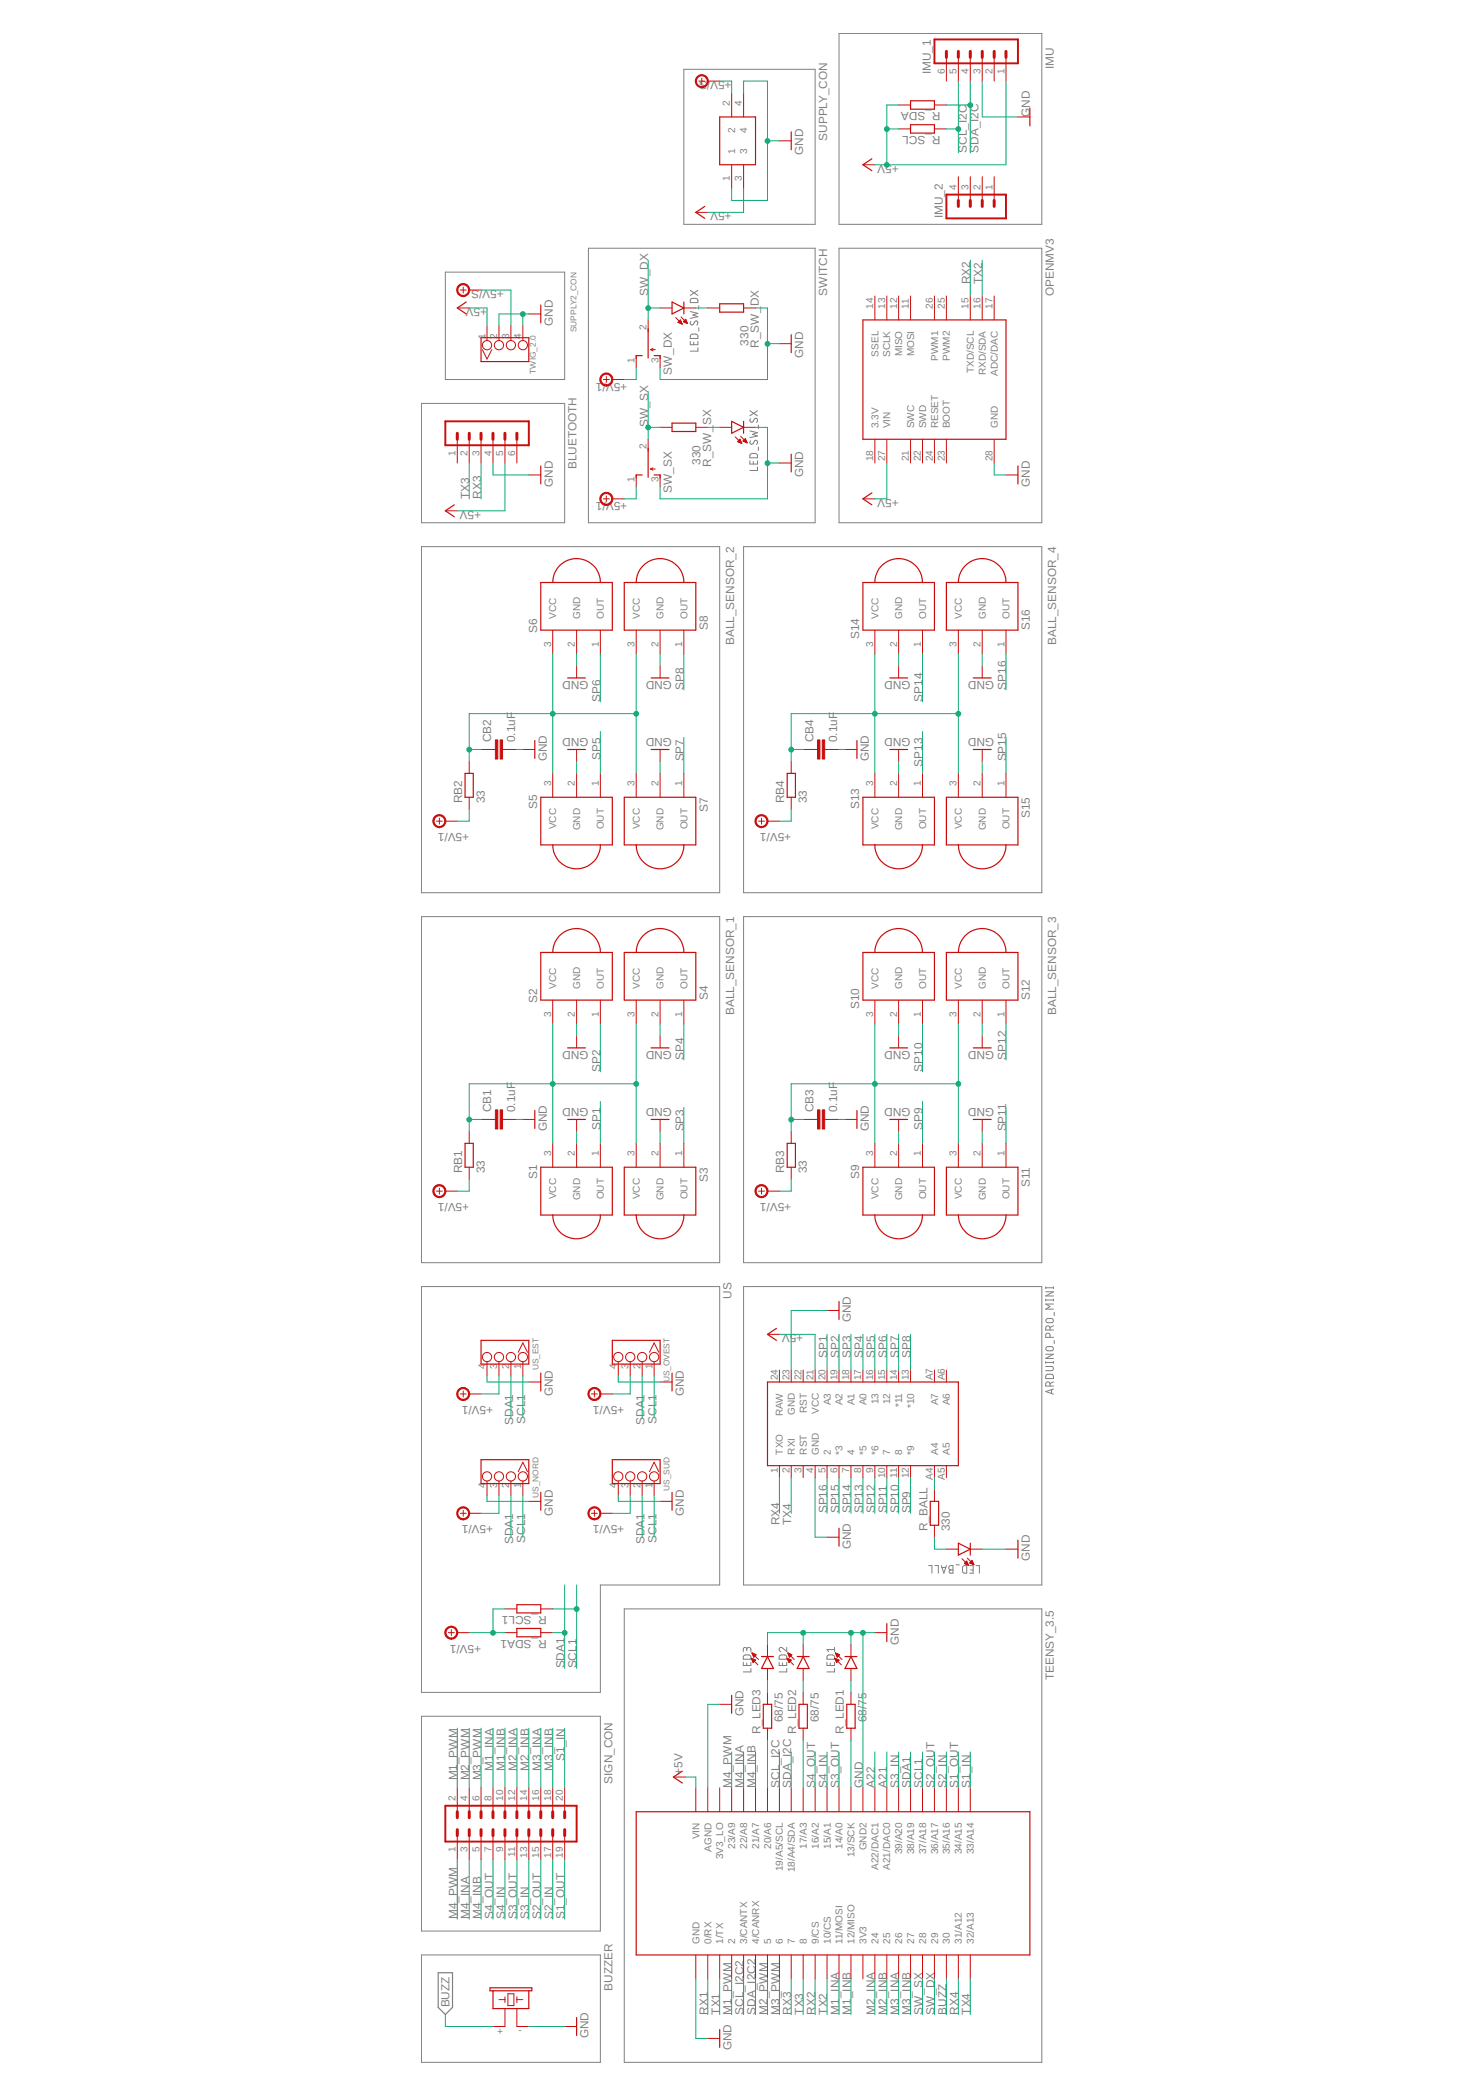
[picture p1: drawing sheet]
<svg xmlns="http://www.w3.org/2000/svg" width="210mm" height="297mm" viewBox="0 0 210 297" stroke-linecap="round" stroke-linejoin="round" font-family="sans-serif">
<defs><g id="words">
<g font-size="1.7" fill="#808080">
<text x="103.7" y="11.5" transform="rotate(-180 103.7 11.5)">+5V/S</text>
<text x="131.9" y="10.5" transform="rotate(-90 131.9 10.5)">IMU_1</text>
<text x="149.4" y="9.8" transform="rotate(-90 149.4 9.8)">IMU</text>
<text x="133.3" y="15.9" transform="rotate(-180 133.3 15.9)">R_SDA</text>
<text x="146" y="16.6" transform="rotate(-90 146 16.6)">GND</text>
<text x="113.8" y="22" transform="rotate(-90 113.8 22)">GND</text>
<text x="117.2" y="20" transform="rotate(-90 117.2 20)">SUPPLY_CON</text>
<text x="125.5" y="23.3" transform="rotate(-180 125.5 23.3)">V</text>
<text x="127.4" y="23.3" transform="rotate(-180 127.4 23.3)">+5</text>
<text x="133.3" y="19.3" transform="rotate(-180 133.3 19.3)">R_SCL</text>
<text x="137" y="21.7" transform="rotate(-90 137 21.7)">SCL_I2C</text>
<text x="138.7" y="21.7" transform="rotate(-90 138.7 21.7)">SDA_I2C</text>
<text x="103.7" y="30.1" transform="rotate(-180 103.7 30.1)">+5V</text>
<text x="133.6" y="31" transform="rotate(-90 133.6 31)">IMU_2</text>
<text x="71.4" y="41.1" transform="rotate(-180 71.4 41.1)">+5V/S</text>
<text x="91.9" y="41.9" transform="rotate(-90 91.9 41.9)">SW_DX</text>
<text x="117.2" y="41.9" transform="rotate(-90 117.2 41.9)">SWITCH</text>
<text x="137.5" y="40.3" transform="rotate(-90 137.5 40.3)">RX2</text>
<text x="139.2" y="40.3" transform="rotate(-90 139.2 40.3)">TX2</text>
<text x="149.4" y="41.9" transform="rotate(-90 149.4 41.9)">OPENMV3</text>
<text x="69" y="43.6" transform="rotate(-180 69 43.6)">+5V</text>
<text x="78.3" y="46.2" transform="rotate(-90 78.3 46.2)">GND</text>
<text x="95.2" y="53.1" transform="rotate(-90 95.2 53.1)">SW_DX</text>
<text x="106.1" y="49" transform="rotate(-90 106.1 49)">330</text>
<text x="107.6" y="49.3" transform="rotate(-90 107.6 49.3)">R_SW_DX</text>
<text x="113.8" y="50.7" transform="rotate(-90 113.8 50.7)">GND</text>
<text x="88.9" y="54.2" transform="rotate(-180 88.9 54.2)">+5V/1</text>
<text x="91.9" y="60.6" transform="rotate(-90 91.9 60.6)">SW_SX</text>
<text x="99.3" y="65.9" transform="rotate(-90 99.3 65.9)">330</text>
<text x="66.5" y="70.7" transform="rotate(-90 66.5 70.7)">TX3</text>
<text x="68.2" y="70.7" transform="rotate(-90 68.2 70.7)">RX3</text>
<text x="78.3" y="69" transform="rotate(-90 78.3 69)">GND</text>
<text x="81.7" y="66.5" transform="rotate(-90 81.7 66.5)">BLUETOOTH</text>
<text x="88.9" y="71.1" transform="rotate(-180 88.9 71.1)">+5V/1</text>
<text x="95.2" y="69.9" transform="rotate(-90 95.2 69.9)">SW_SX</text>
<text x="100.8" y="66.1" transform="rotate(-90 100.8 66.1)">R_SW_SX</text>
<text x="113.8" y="67.6" transform="rotate(-90 113.8 67.6)">GND</text>
<text x="127.4" y="70.7" transform="rotate(-180 127.4 70.7)">+5V</text>
<text x="146" y="69" transform="rotate(-90 146 69)">GND</text>
<text x="68.2" y="72.4" transform="rotate(-180 68.2 72.4)">+5V</text>
<text x="76.1" y="89.7" transform="rotate(-90 76.1 89.7)">S6</text>
<text x="100.3" y="89.3" transform="rotate(-90 100.3 89.3)">S8</text>
<text x="146" y="89.3" transform="rotate(-90 146 89.3)">S16</text>
<text x="104" y="91.4" transform="rotate(-90 104 91.4)">BALL_SENSOR_2</text>
<text x="121.8" y="90.6" transform="rotate(-90 121.8 90.6)">S14</text>
<text x="149.7" y="91.4" transform="rotate(-90 149.7 91.4)">BALL_SENSOR_4</text>
<text x="83.4" y="96.6" transform="rotate(-180 83.4 96.6)">GND</text>
<text x="85.1" y="99.5" transform="rotate(-90 85.1 99.5)">SP6</text>
<text x="95.2" y="96.6" transform="rotate(-180 95.2 96.6)">GND</text>
<text x="96.9" y="97.8" transform="rotate(-90 96.9 97.8)">SP8</text>
<text x="129.1" y="96.6" transform="rotate(-180 129.1 96.6)">GND</text>
<text x="130.8" y="99.5" transform="rotate(-90 130.8 99.5)">SP14</text>
<text x="140.9" y="96.6" transform="rotate(-180 140.9 96.6)">GND</text>
<text x="142.6" y="97.8" transform="rotate(-90 142.6 97.8)">SP16</text>
<text x="69.6" y="105.2" transform="rotate(-90 69.6 105.2)">CB2</text>
<text x="73" y="105.2" transform="rotate(-90 73 105.2)">0.1uF</text>
<text x="77.5" y="107.9" transform="rotate(-90 77.5 107.9)">GND</text>
<text x="83.4" y="104.5" transform="rotate(-180 83.4 104.5)">GND</text>
<text x="85.1" y="107.7" transform="rotate(-90 85.1 107.7)">SP5</text>
<text x="95.2" y="104.5" transform="rotate(-180 95.2 104.5)">GND</text>
<text x="96.9" y="107.9" transform="rotate(-90 96.9 107.9)">SP7</text>
<text x="115.3" y="105.2" transform="rotate(-90 115.3 105.2)">CB4</text>
<text x="118.7" y="105.2" transform="rotate(-90 118.7 105.2)">0.1uF</text>
<text x="123.1" y="107.9" transform="rotate(-90 123.1 107.9)">GND</text>
<text x="129.1" y="104.5" transform="rotate(-180 129.1 104.5)">GND</text>
<text x="140.9" y="104.5" transform="rotate(-180 140.9 104.5)">GND</text>
<text x="142.6" y="107.9" transform="rotate(-90 142.6 107.9)">SP15</text>
<text x="65.5" y="113.8" transform="rotate(-90 65.5 113.8)">RB2</text>
<text x="68.7" y="113.8" transform="rotate(-90 68.7 113.8)">33</text>
<text x="111.2" y="113.8" transform="rotate(-90 111.2 113.8)">RB4</text>
<text x="114.3" y="113.8" transform="rotate(-90 114.3 113.8)">33</text>
<text x="130.8" y="108.6" transform="rotate(-90 130.8 108.6)">SP13</text>
<text x="66.5" y="118.1" transform="rotate(-180 66.5 118.1)">+5V/1</text>
<text x="76.1" y="114.7" transform="rotate(-90 76.1 114.7)">S5</text>
<text x="100.3" y="115" transform="rotate(-90 100.3 115)">S7</text>
<text x="112.2" y="118.1" transform="rotate(-180 112.2 118.1)">+5V/1</text>
<text x="121.8" y="114.7" transform="rotate(-90 121.8 114.7)">S13</text>
<text x="146" y="116" transform="rotate(-90 146 116)">S15</text>
<text x="76.1" y="142.1" transform="rotate(-90 76.1 142.1)">S2</text>
<text x="100.3" y="141.7" transform="rotate(-90 100.3 141.7)">S4</text>
<text x="104" y="143.9" transform="rotate(-90 104 143.9)">BALL_SENSOR_1</text>
<text x="121.8" y="143" transform="rotate(-90 121.8 143)">S10</text>
<text x="146" y="141.7" transform="rotate(-90 146 141.7)">S12</text>
<text x="149.7" y="143.9" transform="rotate(-90 149.7 143.9)">BALL_SENSOR_3</text>
<text x="83.4" y="149" transform="rotate(-180 83.4 149)">GND</text>
<text x="95.2" y="149" transform="rotate(-180 95.2 149)">GND</text>
<text x="129.1" y="149" transform="rotate(-180 129.1 149)">GND</text>
<text x="140.9" y="149" transform="rotate(-180 140.9 149)">GND</text>
<text x="85.1" y="151.9" transform="rotate(-90 85.1 151.9)">SP2</text>
<text x="96.9" y="150.2" transform="rotate(-90 96.9 150.2)">SP4</text>
<text x="130.8" y="151.9" transform="rotate(-90 130.8 151.9)">SP10</text>
<text x="142.6" y="150.2" transform="rotate(-90 142.6 150.2)">SP12</text>
<text x="69.6" y="157.6" transform="rotate(-90 69.6 157.6)">CB1</text>
<text x="73" y="157.6" transform="rotate(-90 73 157.6)">0.1uF</text>
<text x="77.5" y="160.3" transform="rotate(-90 77.5 160.3)">GND</text>
<text x="83.4" y="157" transform="rotate(-180 83.4 157)">GND</text>
<text x="85.1" y="160.1" transform="rotate(-90 85.1 160.1)">SP1</text>
<text x="95.2" y="157" transform="rotate(-180 95.2 157)">GND</text>
<text x="96.9" y="160.3" transform="rotate(-90 96.9 160.3)">SP3</text>
<text x="115.3" y="157.6" transform="rotate(-90 115.3 157.6)">CB3</text>
<text x="118.7" y="157.6" transform="rotate(-90 118.7 157.6)">0.1uF</text>
<text x="123.1" y="160.3" transform="rotate(-90 123.1 160.3)">GND</text>
<text x="129.1" y="157" transform="rotate(-180 129.1 157)">GND</text>
<text x="130.8" y="160.1" transform="rotate(-90 130.8 160.1)">SP9</text>
<text x="140.9" y="157" transform="rotate(-180 140.9 157)">GND</text>
<text x="142.6" y="160.3" transform="rotate(-90 142.6 160.3)">SP11</text>
<text x="65.5" y="166.3" transform="rotate(-90 65.5 166.3)">RB1</text>
<text x="68.7" y="166.3" transform="rotate(-90 68.7 166.3)">33</text>
<text x="76.1" y="167.1" transform="rotate(-90 76.1 167.1)">S1</text>
<text x="100.3" y="167.5" transform="rotate(-90 100.3 167.5)">S3</text>
<text x="111.2" y="166.3" transform="rotate(-90 111.2 166.3)">RB3</text>
<text x="114.3" y="166.3" transform="rotate(-90 114.3 166.3)">33</text>
<text x="121.8" y="167.1" transform="rotate(-90 121.8 167.1)">S9</text>
<text x="66.5" y="170.5" transform="rotate(-180 66.5 170.5)">+5V/1</text>
<text x="112.2" y="170.5" transform="rotate(-180 112.2 170.5)">+5V/1</text>
<text x="146" y="168.3" transform="rotate(-90 146 168.3)">S11</text>
<text x="103.7" y="184" transform="rotate(-90 103.7 184)">US</text>
<text x="111.9" y="189.1" transform="rotate(-180 111.9 189.1)">V</text>
<text x="113.8" y="189.1" transform="rotate(-180 113.8 189.1)">+5</text>
<text x="120.6" y="187.4" transform="rotate(-90 120.6 187.4)">GND</text>
<text x="78.3" y="197.9" transform="rotate(-90 78.3 197.9)">GND</text>
<text x="96.9" y="197.9" transform="rotate(-90 96.9 197.9)">GND</text>
<text x="117.2" y="192.5" transform="rotate(-90 117.2 192.5)">SP1</text>
<text x="118.9" y="192.5" transform="rotate(-90 118.9 192.5)">SP2</text>
<text x="120.6" y="192.5" transform="rotate(-90 120.6 192.5)">SP3</text>
<text x="122.3" y="192.5" transform="rotate(-90 122.3 192.5)">SP4</text>
<text x="124" y="192.5" transform="rotate(-90 124 192.5)">SP5</text>
<text x="125.7" y="192.5" transform="rotate(-90 125.7 192.5)">SP6</text>
<text x="127.4" y="192.5" transform="rotate(-90 127.4 192.5)">SP7</text>
<text x="129.1" y="192.5" transform="rotate(-90 129.1 192.5)">SP8</text>
<text x="69.9" y="199.2" transform="rotate(-180 69.9 199.2)">+5V/1</text>
<text x="72.8" y="201.9" transform="rotate(-90 72.8 201.9)">SDA1</text>
<text x="74.4" y="201.7" transform="rotate(-90 74.4 201.7)">SCL1</text>
<text x="88.5" y="199.2" transform="rotate(-180 88.5 199.2)">+5V/1</text>
<text x="91.4" y="201.9" transform="rotate(-90 91.4 201.9)">SDA1</text>
<text x="93" y="201.7" transform="rotate(-90 93 201.7)">SCL1</text>
<text x="78.3" y="214.8" transform="rotate(-90 78.3 214.8)">GND</text>
<text x="96.9" y="214.8" transform="rotate(-90 96.9 214.8)">GND</text>
<text x="117.2" y="214.5" transform="rotate(-90 117.2 214.5)">SP16</text>
<text x="118.9" y="214.5" transform="rotate(-90 118.9 214.5)">SP15</text>
<text x="120.6" y="214.5" transform="rotate(-90 120.6 214.5)">SP14</text>
<text x="122.3" y="214.5" transform="rotate(-90 122.3 214.5)">SP13</text>
<text x="124" y="214.5" transform="rotate(-90 124 214.5)">SP12</text>
<text x="125.7" y="214.5" transform="rotate(-90 125.7 214.5)">SP11</text>
<text x="127.4" y="214.5" transform="rotate(-90 127.4 214.5)">SP10</text>
<text x="129.1" y="214.5" transform="rotate(-90 129.1 214.5)">SP9</text>
<text x="69.9" y="216.2" transform="rotate(-180 69.9 216.2)">+5V/1</text>
<text x="72.8" y="218.8" transform="rotate(-90 72.8 218.8)">SDA1</text>
<text x="74.4" y="218.7" transform="rotate(-90 74.4 218.7)">SCL1</text>
<text x="88.5" y="216.2" transform="rotate(-180 88.5 216.2)">+5V/1</text>
<text x="91.4" y="218.8" transform="rotate(-90 91.4 218.8)">SDA1</text>
<text x="93" y="218.7" transform="rotate(-90 93 218.7)">SCL1</text>
<text x="110.5" y="216.2" transform="rotate(-90 110.5 216.2)">RX4</text>
<text x="112.2" y="216.2" transform="rotate(-90 112.2 216.2)">TX4</text>
<text x="120.6" y="219.5" transform="rotate(-90 120.6 219.5)">GND</text>
<text x="131.4" y="217" transform="rotate(-90 131.4 217)">R_BALL</text>
<text x="134.6" y="217" transform="rotate(-90 134.6 217)">330</text>
<text x="146" y="221.2" transform="rotate(-90 146 221.2)">GND</text>
<text x="68.2" y="233.1" transform="rotate(-180 68.2 233.1)">+5V/1</text>
<text x="77.5" y="229" transform="rotate(-180 77.5 229)">R_SCL1</text>
<text x="77.5" y="232.4" transform="rotate(-180 77.5 232.4)">R_SDA1</text>
<text x="127.4" y="233.1" transform="rotate(-90 127.4 233.1)">GND</text>
<text x="80" y="236.5" transform="rotate(-90 80 236.5)">SDA1</text>
<text x="81.7" y="236.5" transform="rotate(-90 81.7 236.5)">SCL1</text>
<text x="149.4" y="238.1" transform="rotate(-90 149.4 238.1)">TEENSY_3.5</text>
<text x="105.4" y="243.2" transform="rotate(-90 105.4 243.2)">GND</text>
<text x="107.8" y="245.8" transform="rotate(-90 107.8 245.8)">R_LED3</text>
<text x="111" y="244.1" transform="rotate(-90 111 244.1)">68/75</text>
<text x="112.8" y="245.8" transform="rotate(-90 112.8 245.8)">R_LED2</text>
<text x="116" y="244.1" transform="rotate(-90 116 244.1)">68/75</text>
<text x="119.6" y="245.8" transform="rotate(-90 119.6 245.8)">R_LED1</text>
<text x="122.8" y="244.1" transform="rotate(-90 122.8 244.1)">68/75</text>
<text x="69.9" y="250.9" transform="rotate(-90 69.9 250.9)">M1_INA</text>
<text x="71.6" y="250.9" transform="rotate(-90 71.6 250.9)">M1_INB</text>
<text x="73.3" y="250.9" transform="rotate(-90 73.3 250.9)">M2_INA</text>
<text x="75" y="250.9" transform="rotate(-90 75 250.9)">M2_INB</text>
<text x="76.6" y="250.9" transform="rotate(-90 76.6 250.9)">M3_INA</text>
<text x="78.3" y="250.9" transform="rotate(-90 78.3 250.9)">M3_INB</text>
<text x="80" y="249.6" transform="rotate(-90 80 249.6)">S1_IN</text>
<text x="96.7" y="251.5" transform="rotate(-90 96.7 251.5)">+5V</text>
<text x="64.8" y="252.3" transform="rotate(-90 64.8 252.3)">M1_PWM</text>
<text x="66.5" y="252.3" transform="rotate(-90 66.5 252.3)">M2_PWM</text>
<text x="68.2" y="252.3" transform="rotate(-90 68.2 252.3)">M3_PWM</text>
<text x="86.8" y="252.8" transform="rotate(-90 86.8 252.8)">SIGN_CON</text>
<text x="103.7" y="253.4" transform="rotate(-90 103.7 253.4)">M4_PWM</text>
<text x="105.4" y="253.4" transform="rotate(-90 105.4 253.4)">M4_INA</text>
<text x="107.1" y="253.4" transform="rotate(-90 107.1 253.4)">M4_INB</text>
<text x="110.5" y="253.4" transform="rotate(-90 110.5 253.4)">SCL_I2C</text>
<text x="112.2" y="253.4" transform="rotate(-90 112.2 253.4)">SDA_I2C</text>
<text x="115.5" y="253.4" transform="rotate(-90 115.5 253.4)">S4_OUT</text>
<text x="117.2" y="253.4" transform="rotate(-90 117.2 253.4)">S4_IN</text>
<text x="118.9" y="253.4" transform="rotate(-90 118.9 253.4)">S3_OUT</text>
<text x="122.3" y="253.4" transform="rotate(-90 122.3 253.4)">GND</text>
<text x="124" y="253.4" transform="rotate(-90 124 253.4)">A22</text>
<text x="125.7" y="253.4" transform="rotate(-90 125.7 253.4)">A21</text>
<text x="127.4" y="253.4" transform="rotate(-90 127.4 253.4)">S3_IN</text>
<text x="129.1" y="253.4" transform="rotate(-90 129.1 253.4)">SDA1</text>
<text x="130.8" y="253.4" transform="rotate(-90 130.8 253.4)">SCL1</text>
<text x="132.4" y="253.4" transform="rotate(-90 132.4 253.4)">S2_OUT</text>
<text x="134.1" y="253.4" transform="rotate(-90 134.1 253.4)">S2_IN</text>
<text x="135.8" y="253.4" transform="rotate(-90 135.8 253.4)">S1_OUT</text>
<text x="137.5" y="253.4" transform="rotate(-90 137.5 253.4)">S1_IN</text>
<text x="64.8" y="272" transform="rotate(-90 64.8 272)">M4_PWM</text>
<text x="66.5" y="272" transform="rotate(-90 66.5 272)">M4_INA</text>
<text x="68.2" y="272" transform="rotate(-90 68.2 272)">M4_INB</text>
<text x="69.9" y="272" transform="rotate(-90 69.9 272)">S4_OUT</text>
<text x="71.6" y="272" transform="rotate(-90 71.6 272)">S4_IN</text>
<text x="73.3" y="272" transform="rotate(-90 73.3 272)">S3_OUT</text>
<text x="75" y="272" transform="rotate(-90 75 272)">S3_IN</text>
<text x="76.6" y="272" transform="rotate(-90 76.6 272)">S2_OUT</text>
<text x="78.3" y="272" transform="rotate(-90 78.3 272)">S2_IN</text>
<text x="80" y="272" transform="rotate(-90 80 272)">S1_OUT</text>
<text x="63.7" y="284.5" transform="rotate(-90 63.7 284.5)">BUZZ</text>
<text x="86.8" y="282.1" transform="rotate(-90 86.8 282.1)">BUZZER</text>
<text x="100.3" y="285.5" transform="rotate(-90 100.3 285.5)">RX1</text>
<text x="102" y="285.5" transform="rotate(-90 102 285.5)">TX1</text>
<text x="103.7" y="285.5" transform="rotate(-90 103.7 285.5)">M1_PWM</text>
<text x="105.4" y="285.5" transform="rotate(-90 105.4 285.5)">SCL_I2C2</text>
<text x="107.1" y="285.5" transform="rotate(-90 107.1 285.5)">SDA_I2C2</text>
<text x="108.8" y="285.5" transform="rotate(-90 108.8 285.5)">M2_PWM</text>
<text x="110.5" y="285.5" transform="rotate(-90 110.5 285.5)">M3_PWM</text>
<text x="112.2" y="285.5" transform="rotate(-90 112.2 285.5)">RX3</text>
<text x="113.8" y="285.5" transform="rotate(-90 113.8 285.5)">TX3</text>
<text x="115.5" y="285.5" transform="rotate(-90 115.5 285.5)">RX2</text>
<text x="117.2" y="285.5" transform="rotate(-90 117.2 285.5)">TX2</text>
<text x="118.9" y="285.5" transform="rotate(-90 118.9 285.5)">M1_INA</text>
<text x="120.6" y="285.5" transform="rotate(-90 120.6 285.5)">M1_INB</text>
<text x="124" y="285.5" transform="rotate(-90 124 285.5)">M2_INA</text>
<text x="125.7" y="285.5" transform="rotate(-90 125.7 285.5)">M2_INB</text>
<text x="127.4" y="285.5" transform="rotate(-90 127.4 285.5)">M3_INA</text>
<text x="129.1" y="285.5" transform="rotate(-90 129.1 285.5)">M3_INB</text>
<text x="130.8" y="285.5" transform="rotate(-90 130.8 285.5)">SW_SX</text>
<text x="132.4" y="285.5" transform="rotate(-90 132.4 285.5)">SW_DX</text>
<text x="134.1" y="285.5" transform="rotate(-90 134.1 285.5)">BUZZ</text>
<text x="135.8" y="285.5" transform="rotate(-90 135.8 285.5)">RX4</text>
<text x="137.5" y="285.5" transform="rotate(-90 137.5 285.5)">TX4</text>
<text x="83.4" y="288.9" transform="rotate(-90 83.4 288.9)">GND</text>
<text x="103.7" y="290.6" transform="rotate(-90 103.7 290.6)">GND</text>
</g>
<g font-size="1.4" fill="#808080">
<text x="133.9" y="10.5" transform="rotate(-90 133.9 10.5)">6</text>
<text x="135.6" y="10.5" transform="rotate(-90 135.6 10.5)">5</text>
<text x="137.3" y="10.5" transform="rotate(-90 137.3 10.5)">4</text>
<text x="139" y="10.5" transform="rotate(-90 139 10.5)">3</text>
<text x="140.7" y="10.5" transform="rotate(-90 140.7 10.5)">2</text>
<text x="142.4" y="10.5" transform="rotate(-90 142.4 10.5)">1</text>
<text x="103.5" y="15" transform="rotate(-90 103.5 15)">2</text>
<text x="105.2" y="15" transform="rotate(-90 105.2 15)">4</text>
<text x="104.2" y="21.8" transform="rotate(-90 104.2 21.8)">1</text>
<text x="104.2" y="18.9" transform="rotate(-90 104.2 18.9)">2</text>
<text x="105.9" y="21.8" transform="rotate(-90 105.9 21.8)">3</text>
<text x="105.9" y="18.9" transform="rotate(-90 105.9 18.9)">4</text>
<text x="103.5" y="25.7" transform="rotate(-90 103.5 25.7)">1</text>
<text x="105.2" y="25.7" transform="rotate(-90 105.2 25.7)">3</text>
<text x="135.6" y="26.9" transform="rotate(-90 135.6 26.9)">4</text>
<text x="137.3" y="26.9" transform="rotate(-90 137.3 26.9)">3</text>
<text x="139" y="26.9" transform="rotate(-90 139 26.9)">2</text>
<text x="140.7" y="26.9" transform="rotate(-90 140.7 26.9)">1</text>
<text x="91.6" y="46.8" transform="rotate(-90 91.6 46.8)">2</text>
<text x="123.8" y="43.8" transform="rotate(-90 123.8 43.8)">14</text>
<text x="125.4" y="43.8" transform="rotate(-90 125.4 43.8)">13</text>
<text x="127.1" y="43.8" transform="rotate(-90 127.1 43.8)">12</text>
<text x="128.8" y="43.8" transform="rotate(-90 128.8 43.8)">11</text>
<text x="132.2" y="43.8" transform="rotate(-90 132.2 43.8)">26</text>
<text x="133.9" y="43.8" transform="rotate(-90 133.9 43.8)">25</text>
<text x="137.3" y="43.8" transform="rotate(-90 137.3 43.8)">15</text>
<text x="139" y="43.8" transform="rotate(-90 139 43.8)">16</text>
<text x="140.7" y="43.8" transform="rotate(-90 140.7 43.8)">17</text>
<text x="68.8" y="48" transform="rotate(-90 68.8 48)">1</text>
<text x="70.5" y="48" transform="rotate(-90 70.5 48)">2</text>
<text x="72.2" y="48" transform="rotate(-90 72.2 48)">3</text>
<text x="73.9" y="48" transform="rotate(-90 73.9 48)">4</text>
<text x="89.9" y="51.4" transform="rotate(-90 89.9 51.4)">1</text>
<text x="93.3" y="51.4" transform="rotate(-90 93.3 51.4)">3</text>
<text x="124.5" y="50.5" transform="rotate(-90 124.5 50.5)">SSEL</text>
<text x="126.2" y="50.6" transform="rotate(-90 126.2 50.6)">SCLK</text>
<text x="127.9" y="50.5" transform="rotate(-90 127.9 50.5)">MISO</text>
<text x="129.6" y="50.5" transform="rotate(-90 129.6 50.5)">MOSI</text>
<text x="133" y="51.2" transform="rotate(-90 133 51.2)">PWM1</text>
<text x="134.6" y="51.2" transform="rotate(-90 134.6 51.2)">PWM2</text>
<text x="138" y="52.8" transform="rotate(-90 138 52.8)">TXD/SCL</text>
<text x="139.7" y="53.2" transform="rotate(-90 139.7 53.2)">RXD/SDA</text>
<text x="141.4" y="53.3" transform="rotate(-90 141.4 53.3)">ADC/DAC</text>
<text x="64.6" y="64.6" transform="rotate(-90 64.6 64.6)">1</text>
<text x="66.3" y="64.6" transform="rotate(-90 66.3 64.6)">2</text>
<text x="67.9" y="64.6" transform="rotate(-90 67.9 64.6)">3</text>
<text x="69.6" y="64.6" transform="rotate(-90 69.6 64.6)">4</text>
<text x="71.3" y="64.6" transform="rotate(-90 71.3 64.6)">5</text>
<text x="73" y="64.6" transform="rotate(-90 73 64.6)">6</text>
<text x="91.6" y="63.7" transform="rotate(-90 91.6 63.7)">2</text>
<text x="123.8" y="65.4" transform="rotate(-90 123.8 65.4)">18</text>
<text x="124.5" y="60.7" transform="rotate(-90 124.5 60.7)">3.3V</text>
<text x="125.4" y="65.4" transform="rotate(-90 125.4 65.4)">27</text>
<text x="126.2" y="60.7" transform="rotate(-90 126.2 60.7)">VIN</text>
<text x="128.8" y="65.4" transform="rotate(-90 128.8 65.4)">21</text>
<text x="129.6" y="60.7" transform="rotate(-90 129.6 60.7)">SWC</text>
<text x="130.5" y="65.4" transform="rotate(-90 130.5 65.4)">22</text>
<text x="131.3" y="60.7" transform="rotate(-90 131.3 60.7)">SWD</text>
<text x="132.2" y="65.4" transform="rotate(-90 132.2 65.4)">24</text>
<text x="132.9" y="60.7" transform="rotate(-90 132.9 60.7)">RESET</text>
<text x="133.9" y="65.4" transform="rotate(-90 133.9 65.4)">23</text>
<text x="134.6" y="60.7" transform="rotate(-90 134.6 60.7)">BOOT</text>
<text x="140.7" y="65.4" transform="rotate(-90 140.7 65.4)">28</text>
<text x="141.4" y="60.7" transform="rotate(-90 141.4 60.7)">GND</text>
<text x="89.9" y="68.3" transform="rotate(-90 89.9 68.3)">1</text>
<text x="93.3" y="68.3" transform="rotate(-90 93.3 68.3)">3</text>
<text x="78.8" y="87.7" transform="rotate(-90 78.8 87.7)">VCC</text>
<text x="82.2" y="87.7" transform="rotate(-90 82.2 87.7)">GND</text>
<text x="85.6" y="87.7" transform="rotate(-90 85.6 87.7)">OUT</text>
<text x="90.7" y="87.7" transform="rotate(-90 90.7 87.7)">VCC</text>
<text x="94.1" y="87.7" transform="rotate(-90 94.1 87.7)">GND</text>
<text x="97.4" y="87.7" transform="rotate(-90 97.4 87.7)">OUT</text>
<text x="124.5" y="87.7" transform="rotate(-90 124.5 87.7)">VCC</text>
<text x="127.9" y="87.7" transform="rotate(-90 127.9 87.7)">GND</text>
<text x="131.3" y="87.7" transform="rotate(-90 131.3 87.7)">OUT</text>
<text x="136.3" y="87.7" transform="rotate(-90 136.3 87.7)">VCC</text>
<text x="139.7" y="87.7" transform="rotate(-90 139.7 87.7)">GND</text>
<text x="143.1" y="87.7" transform="rotate(-90 143.1 87.7)">OUT</text>
<text x="78.1" y="91.6" transform="rotate(-90 78.1 91.6)">3</text>
<text x="81.5" y="91.6" transform="rotate(-90 81.5 91.6)">2</text>
<text x="84.9" y="91.6" transform="rotate(-90 84.9 91.6)">1</text>
<text x="89.9" y="91.6" transform="rotate(-90 89.9 91.6)">3</text>
<text x="93.3" y="91.6" transform="rotate(-90 93.3 91.6)">2</text>
<text x="96.7" y="91.6" transform="rotate(-90 96.7 91.6)">1</text>
<text x="123.8" y="91.6" transform="rotate(-90 123.8 91.6)">3</text>
<text x="127.1" y="91.6" transform="rotate(-90 127.1 91.6)">2</text>
<text x="130.5" y="91.6" transform="rotate(-90 130.5 91.6)">1</text>
<text x="135.6" y="91.6" transform="rotate(-90 135.6 91.6)">3</text>
<text x="139" y="91.6" transform="rotate(-90 139 91.6)">2</text>
<text x="142.4" y="91.6" transform="rotate(-90 142.4 91.6)">1</text>
<text x="78.1" y="111.4" transform="rotate(-90 78.1 111.4)">3</text>
<text x="81.5" y="111.4" transform="rotate(-90 81.5 111.4)">2</text>
<text x="84.9" y="111.4" transform="rotate(-90 84.9 111.4)">1</text>
<text x="89.9" y="111.4" transform="rotate(-90 89.9 111.4)">3</text>
<text x="93.3" y="111.4" transform="rotate(-90 93.3 111.4)">2</text>
<text x="96.7" y="111.4" transform="rotate(-90 96.7 111.4)">1</text>
<text x="123.8" y="111.4" transform="rotate(-90 123.8 111.4)">3</text>
<text x="127.1" y="111.4" transform="rotate(-90 127.1 111.4)">2</text>
<text x="130.5" y="111.4" transform="rotate(-90 130.5 111.4)">1</text>
<text x="135.6" y="111.4" transform="rotate(-90 135.6 111.4)">3</text>
<text x="139" y="111.4" transform="rotate(-90 139 111.4)">2</text>
<text x="142.4" y="111.4" transform="rotate(-90 142.4 111.4)">1</text>
<text x="78.8" y="117.5" transform="rotate(-90 78.8 117.5)">VCC</text>
<text x="82.2" y="117.7" transform="rotate(-90 82.2 117.7)">GND</text>
<text x="85.6" y="117.5" transform="rotate(-90 85.6 117.5)">OUT</text>
<text x="90.7" y="117.5" transform="rotate(-90 90.7 117.5)">VCC</text>
<text x="94.1" y="117.7" transform="rotate(-90 94.1 117.7)">GND</text>
<text x="97.4" y="117.5" transform="rotate(-90 97.4 117.5)">OUT</text>
<text x="124.5" y="117.5" transform="rotate(-90 124.5 117.5)">VCC</text>
<text x="127.9" y="117.7" transform="rotate(-90 127.9 117.7)">GND</text>
<text x="131.3" y="117.5" transform="rotate(-90 131.3 117.5)">OUT</text>
<text x="136.3" y="117.5" transform="rotate(-90 136.3 117.5)">VCC</text>
<text x="139.7" y="117.7" transform="rotate(-90 139.7 117.7)">GND</text>
<text x="143.1" y="117.5" transform="rotate(-90 143.1 117.5)">OUT</text>
<text x="78.8" y="140.2" transform="rotate(-90 78.8 140.2)">VCC</text>
<text x="82.2" y="140.2" transform="rotate(-90 82.2 140.2)">GND</text>
<text x="85.6" y="140.2" transform="rotate(-90 85.6 140.2)">OUT</text>
<text x="90.7" y="140.2" transform="rotate(-90 90.7 140.2)">VCC</text>
<text x="94.1" y="140.2" transform="rotate(-90 94.1 140.2)">GND</text>
<text x="97.4" y="140.2" transform="rotate(-90 97.4 140.2)">OUT</text>
<text x="124.5" y="140.2" transform="rotate(-90 124.5 140.2)">VCC</text>
<text x="127.9" y="140.2" transform="rotate(-90 127.9 140.2)">GND</text>
<text x="131.3" y="140.2" transform="rotate(-90 131.3 140.2)">OUT</text>
<text x="136.3" y="140.2" transform="rotate(-90 136.3 140.2)">VCC</text>
<text x="139.7" y="140.2" transform="rotate(-90 139.7 140.2)">GND</text>
<text x="143.1" y="140.2" transform="rotate(-90 143.1 140.2)">OUT</text>
<text x="78.1" y="144.1" transform="rotate(-90 78.1 144.1)">3</text>
<text x="81.5" y="144.1" transform="rotate(-90 81.5 144.1)">2</text>
<text x="84.9" y="144.1" transform="rotate(-90 84.9 144.1)">1</text>
<text x="89.9" y="144.1" transform="rotate(-90 89.9 144.1)">3</text>
<text x="93.3" y="144.1" transform="rotate(-90 93.3 144.1)">2</text>
<text x="96.7" y="144.1" transform="rotate(-90 96.7 144.1)">1</text>
<text x="123.8" y="144.1" transform="rotate(-90 123.8 144.1)">3</text>
<text x="127.1" y="144.1" transform="rotate(-90 127.1 144.1)">2</text>
<text x="130.5" y="144.1" transform="rotate(-90 130.5 144.1)">1</text>
<text x="135.6" y="144.1" transform="rotate(-90 135.6 144.1)">3</text>
<text x="139" y="144.1" transform="rotate(-90 139 144.1)">2</text>
<text x="142.4" y="144.1" transform="rotate(-90 142.4 144.1)">1</text>
<text x="78.1" y="163.9" transform="rotate(-90 78.1 163.9)">3</text>
<text x="81.5" y="163.9" transform="rotate(-90 81.5 163.9)">2</text>
<text x="84.9" y="163.9" transform="rotate(-90 84.9 163.9)">1</text>
<text x="89.9" y="163.9" transform="rotate(-90 89.9 163.9)">3</text>
<text x="93.3" y="163.9" transform="rotate(-90 93.3 163.9)">2</text>
<text x="96.7" y="163.9" transform="rotate(-90 96.7 163.9)">1</text>
<text x="123.8" y="163.9" transform="rotate(-90 123.8 163.9)">3</text>
<text x="127.1" y="163.9" transform="rotate(-90 127.1 163.9)">2</text>
<text x="130.5" y="163.9" transform="rotate(-90 130.5 163.9)">1</text>
<text x="135.6" y="163.9" transform="rotate(-90 135.6 163.9)">3</text>
<text x="139" y="163.9" transform="rotate(-90 139 163.9)">2</text>
<text x="142.4" y="163.9" transform="rotate(-90 142.4 163.9)">1</text>
<text x="78.8" y="170" transform="rotate(-90 78.8 170)">VCC</text>
<text x="82.2" y="170.1" transform="rotate(-90 82.2 170.1)">GND</text>
<text x="85.6" y="170" transform="rotate(-90 85.6 170)">OUT</text>
<text x="90.7" y="170" transform="rotate(-90 90.7 170)">VCC</text>
<text x="94.1" y="170.1" transform="rotate(-90 94.1 170.1)">GND</text>
<text x="97.4" y="170" transform="rotate(-90 97.4 170)">OUT</text>
<text x="124.5" y="170" transform="rotate(-90 124.5 170)">VCC</text>
<text x="127.9" y="170.1" transform="rotate(-90 127.9 170.1)">GND</text>
<text x="131.3" y="170" transform="rotate(-90 131.3 170)">OUT</text>
<text x="136.3" y="170" transform="rotate(-90 136.3 170)">VCC</text>
<text x="139.7" y="170.1" transform="rotate(-90 139.7 170.1)">GND</text>
<text x="143.1" y="170" transform="rotate(-90 143.1 170)">OUT</text>
<text x="68.8" y="194" transform="rotate(-90 68.8 194)">4</text>
<text x="70.5" y="194" transform="rotate(-90 70.5 194)">3</text>
<text x="72.2" y="194" transform="rotate(-90 72.2 194)">2</text>
<text x="73.9" y="194" transform="rotate(-90 73.9 194)">1</text>
<text x="87.4" y="194" transform="rotate(-90 87.4 194)">4</text>
<text x="89.1" y="194" transform="rotate(-90 89.1 194)">3</text>
<text x="90.8" y="194" transform="rotate(-90 90.8 194)">2</text>
<text x="92.5" y="194" transform="rotate(-90 92.5 194)">1</text>
<text x="110.2" y="195.6" transform="rotate(-90 110.2 195.6)">24</text>
<text x="111.9" y="195.6" transform="rotate(-90 111.9 195.6)">23</text>
<text x="113.6" y="195.6" transform="rotate(-90 113.6 195.6)">22</text>
<text x="115.3" y="195.6" transform="rotate(-90 115.3 195.6)">21</text>
<text x="117" y="195.6" transform="rotate(-90 117 195.6)">20</text>
<text x="118.7" y="195.6" transform="rotate(-90 118.7 195.6)">19</text>
<text x="120.4" y="195.6" transform="rotate(-90 120.4 195.6)">18</text>
<text x="122.1" y="195.6" transform="rotate(-90 122.1 195.6)">17</text>
<text x="123.8" y="195.6" transform="rotate(-90 123.8 195.6)">16</text>
<text x="125.4" y="195.6" transform="rotate(-90 125.4 195.6)">15</text>
<text x="127.1" y="195.6" transform="rotate(-90 127.1 195.6)">14</text>
<text x="128.8" y="195.6" transform="rotate(-90 128.8 195.6)">13</text>
<text x="132.2" y="195.6" transform="rotate(-90 132.2 195.6)">A7</text>
<text x="133.9" y="195.6" transform="rotate(-90 133.9 195.6)">A6</text>
<text x="111" y="200.7" transform="rotate(-90 111 200.7)">RAW</text>
<text x="112.7" y="200.6" transform="rotate(-90 112.7 200.6)">GND</text>
<text x="114.4" y="200.3" transform="rotate(-90 114.4 200.3)">RST</text>
<text x="116" y="200.4" transform="rotate(-90 116 200.4)">VCC</text>
<text x="117.7" y="199.2" transform="rotate(-90 117.7 199.2)">A3</text>
<text x="119.4" y="199.2" transform="rotate(-90 119.4 199.2)">A2</text>
<text x="121.1" y="199.2" transform="rotate(-90 121.1 199.2)">A1</text>
<text x="122.8" y="199.2" transform="rotate(-90 122.8 199.2)">A0</text>
<text x="124.5" y="199" transform="rotate(-90 124.5 199)">13</text>
<text x="126.2" y="199" transform="rotate(-90 126.2 199)">12</text>
<text x="127.9" y="199.4" transform="rotate(-90 127.9 199.4)">*11</text>
<text x="129.6" y="199.5" transform="rotate(-90 129.6 199.5)">*10</text>
<text x="133" y="199.2" transform="rotate(-90 133 199.2)">A7</text>
<text x="134.6" y="199.2" transform="rotate(-90 134.6 199.2)">A6</text>
<text x="110.2" y="208.7" transform="rotate(-90 110.2 208.7)">1</text>
<text x="111" y="206.1" transform="rotate(-90 111 206.1)">TXO</text>
<text x="111.9" y="208.7" transform="rotate(-90 111.9 208.7)">2</text>
<text x="112.7" y="206.1" transform="rotate(-90 112.7 206.1)">RXI</text>
<text x="113.6" y="208.7" transform="rotate(-90 113.6 208.7)">3</text>
<text x="114.3" y="206.1" transform="rotate(-90 114.3 206.1)">RST</text>
<text x="115.3" y="208.7" transform="rotate(-90 115.3 208.7)">4</text>
<text x="116" y="206.1" transform="rotate(-90 116 206.1)">GND</text>
<text x="117" y="208.7" transform="rotate(-90 117 208.7)">5</text>
<text x="117.7" y="206.1" transform="rotate(-90 117.7 206.1)">2</text>
<text x="118.7" y="208.7" transform="rotate(-90 118.7 208.7)">6</text>
<text x="119.4" y="206.1" transform="rotate(-90 119.4 206.1)">*3</text>
<text x="120.4" y="208.7" transform="rotate(-90 120.4 208.7)">7</text>
<text x="121.1" y="206.1" transform="rotate(-90 121.1 206.1)">4</text>
<text x="122.1" y="208.7" transform="rotate(-90 122.1 208.7)">8</text>
<text x="122.8" y="206.1" transform="rotate(-90 122.8 206.1)">*5</text>
<text x="123.8" y="208.7" transform="rotate(-90 123.8 208.7)">9</text>
<text x="124.5" y="206.1" transform="rotate(-90 124.5 206.1)">*6</text>
<text x="125.4" y="209.5" transform="rotate(-90 125.4 209.5)">10</text>
<text x="126.2" y="206.1" transform="rotate(-90 126.2 206.1)">7</text>
<text x="127.1" y="209.4" transform="rotate(-90 127.1 209.4)">11</text>
<text x="127.9" y="206.1" transform="rotate(-90 127.9 206.1)">8</text>
<text x="128.8" y="209.5" transform="rotate(-90 128.8 209.5)">12</text>
<text x="129.6" y="206.1" transform="rotate(-90 129.6 206.1)">*9</text>
<text x="132.2" y="209.7" transform="rotate(-90 132.2 209.7)">A4</text>
<text x="132.9" y="206.1" transform="rotate(-90 132.9 206.1)">A4</text>
<text x="133.9" y="209.7" transform="rotate(-90 133.9 209.7)">A5</text>
<text x="134.6" y="206.1" transform="rotate(-90 134.6 206.1)">A5</text>
<text x="68.8" y="210.9" transform="rotate(-90 68.8 210.9)">4</text>
<text x="70.5" y="210.9" transform="rotate(-90 70.5 210.9)">3</text>
<text x="72.2" y="210.9" transform="rotate(-90 72.2 210.9)">2</text>
<text x="73.9" y="210.9" transform="rotate(-90 73.9 210.9)">1</text>
<text x="87.4" y="210.9" transform="rotate(-90 87.4 210.9)">4</text>
<text x="89.1" y="210.9" transform="rotate(-90 89.1 210.9)">3</text>
<text x="90.8" y="210.9" transform="rotate(-90 90.8 210.9)">2</text>
<text x="92.5" y="210.9" transform="rotate(-90 92.5 210.9)">1</text>
<text x="64.6" y="255.2" transform="rotate(-90 64.6 255.2)">2</text>
<text x="66.3" y="255.2" transform="rotate(-90 66.3 255.2)">4</text>
<text x="67.9" y="255.2" transform="rotate(-90 67.9 255.2)">6</text>
<text x="69.6" y="255.2" transform="rotate(-90 69.6 255.2)">8</text>
<text x="71.3" y="255.2" transform="rotate(-90 71.3 255.2)">10</text>
<text x="73" y="255.2" transform="rotate(-90 73 255.2)">12</text>
<text x="74.7" y="255.2" transform="rotate(-90 74.7 255.2)">14</text>
<text x="76.4" y="255.2" transform="rotate(-90 76.4 255.2)">16</text>
<text x="78.1" y="255.2" transform="rotate(-90 78.1 255.2)">18</text>
<text x="79.8" y="255.2" transform="rotate(-90 79.8 255.2)">20</text>
<text x="64.6" y="262.5" transform="rotate(-90 64.6 262.5)">1</text>
<text x="66.3" y="262.5" transform="rotate(-90 66.3 262.5)">3</text>
<text x="67.9" y="262.5" transform="rotate(-90 67.9 262.5)">5</text>
<text x="69.6" y="262.5" transform="rotate(-90 69.6 262.5)">7</text>
<text x="71.3" y="262.5" transform="rotate(-90 71.3 262.5)">9</text>
<text x="73" y="263.2" transform="rotate(-90 73 263.2)">11</text>
<text x="74.7" y="263.3" transform="rotate(-90 74.7 263.3)">13</text>
<text x="76.4" y="263.3" transform="rotate(-90 76.4 263.3)">15</text>
<text x="78.1" y="263.3" transform="rotate(-90 78.1 263.3)">17</text>
<text x="79.8" y="263.3" transform="rotate(-90 79.8 263.3)">19</text>
<text x="99.1" y="260.7" transform="rotate(-90 99.1 260.7)">VIN</text>
<text x="100.8" y="262.4" transform="rotate(-90 100.8 262.4)">AGND</text>
<text x="102.5" y="263.5" transform="rotate(-90 102.5 263.5)">3V3_LO</text>
<text x="104.2" y="262" transform="rotate(-90 104.2 262)">23/A9</text>
<text x="105.9" y="262" transform="rotate(-90 105.9 262)">22/A8</text>
<text x="107.6" y="262" transform="rotate(-90 107.6 262)">21/A7</text>
<text x="109.3" y="262" transform="rotate(-90 109.3 262)">20/A6</text>
<text x="114.4" y="262" transform="rotate(-90 114.4 262)">17/A3</text>
<text x="116" y="262" transform="rotate(-90 116 262)">16/A2</text>
<text x="117.7" y="262" transform="rotate(-90 117.7 262)">15/A1</text>
<text x="119.4" y="262" transform="rotate(-90 119.4 262)">14/A0</text>
<text x="121.1" y="263.2" transform="rotate(-90 121.1 263.2)">13/SCK</text>
<text x="122.8" y="262.2" transform="rotate(-90 122.8 262.2)">GND2</text>
<text x="127.9" y="262.8" transform="rotate(-90 127.9 262.8)">39/A20</text>
<text x="129.6" y="262.8" transform="rotate(-90 129.6 262.8)">38/A19</text>
<text x="131.3" y="262.8" transform="rotate(-90 131.3 262.8)">37/A18</text>
<text x="133" y="262.8" transform="rotate(-90 133 262.8)">36/A17</text>
<text x="134.6" y="262.8" transform="rotate(-90 134.6 262.8)">35/A16</text>
<text x="136.3" y="262.8" transform="rotate(-90 136.3 262.8)">34/A15</text>
<text x="138" y="262.8" transform="rotate(-90 138 262.8)">33/A14</text>
<text x="111" y="265.2" transform="rotate(-90 111 265.2)">19/A5/SCL</text>
<text x="112.7" y="265.3" transform="rotate(-90 112.7 265.3)">18/A4/SDA</text>
<text x="124.5" y="265" transform="rotate(-90 124.5 265)">A22/DAC1</text>
<text x="126.2" y="265" transform="rotate(-90 126.2 265)">A21/DAC0</text>
<text x="99.1" y="275.5" transform="rotate(-90 99.1 275.5)">GND</text>
<text x="100.8" y="275.5" transform="rotate(-90 100.8 275.5)">0/RX</text>
<text x="102.5" y="275.5" transform="rotate(-90 102.5 275.5)">1/TX</text>
<text x="104.2" y="275.5" transform="rotate(-90 104.2 275.5)">2</text>
<text x="105.9" y="275.5" transform="rotate(-90 105.9 275.5)">3/CANTX</text>
<text x="107.6" y="275.5" transform="rotate(-90 107.6 275.5)">4/CANRX</text>
<text x="109.3" y="275.5" transform="rotate(-90 109.3 275.5)">5</text>
<text x="111" y="275.5" transform="rotate(-90 111 275.5)">6</text>
<text x="112.7" y="275.5" transform="rotate(-90 112.7 275.5)">7</text>
<text x="114.3" y="275.5" transform="rotate(-90 114.3 275.5)">8</text>
<text x="116" y="275.5" transform="rotate(-90 116 275.5)">9/CS</text>
<text x="117.7" y="275.5" transform="rotate(-90 117.7 275.5)">10/CS</text>
<text x="119.4" y="275.5" transform="rotate(-90 119.4 275.5)">11/MOSI</text>
<text x="121.1" y="275.5" transform="rotate(-90 121.1 275.5)">12/MISO</text>
<text x="122.8" y="275.5" transform="rotate(-90 122.8 275.5)">3V3</text>
<text x="124.5" y="275.5" transform="rotate(-90 124.5 275.5)">24</text>
<text x="126.2" y="275.5" transform="rotate(-90 126.2 275.5)">25</text>
<text x="127.9" y="275.5" transform="rotate(-90 127.9 275.5)">26</text>
<text x="129.6" y="275.5" transform="rotate(-90 129.6 275.5)">27</text>
<text x="131.3" y="275.5" transform="rotate(-90 131.3 275.5)">28</text>
<text x="132.9" y="275.5" transform="rotate(-90 132.9 275.5)">29</text>
<text x="134.6" y="275.5" transform="rotate(-90 134.6 275.5)">30</text>
<text x="136.3" y="275.5" transform="rotate(-90 136.3 275.5)">31/A12</text>
<text x="138" y="275.5" transform="rotate(-90 138 275.5)">32/A13</text>
<text x="71.3" y="287.4" transform="rotate(-180 71.3 287.4)">+</text>
<text x="74" y="287.4" transform="rotate(-180 74 287.4)">-</text>
</g>
<g font-size="1.2" fill="#808080">
<text x="81.7" y="47.1" transform="rotate(-90 81.7 47.1)">SUPPLY2_CON</text>
<text x="76" y="53" transform="rotate(-90 76 53)">TWIG_2.0</text>
<text x="76.3" y="194.2" transform="rotate(-90 76.3 194.2)">US_EST</text>
<text x="94.9" y="195.9" transform="rotate(-90 94.9 195.9)">US_OVEST</text>
<text x="76.3" y="212.3" transform="rotate(-90 76.3 212.3)">US_NORD</text>
<text x="94.9" y="211.3" transform="rotate(-90 94.9 211.3)">US_SUD</text>
</g>
</g></defs>
<g fill="none" stroke="#808080" stroke-width=".14">
<path d="M96.9 9.8h18.6v22h-18.6zM118.9 4.7h28.8v27.1h-28.8zM63.1 38.6h16.9v15.2h-16.9zM83.4 35.2h32.1v38.9h-32.1zM118.9 35.2h28.8v38.9h-28.8zM59.7 57.2h20.3v16.9h-20.3zM97.8 48.4v.5h1.1v-.5M97.8 44.2l1.1 .2-.7 .2 .7 .3-1.1 .2M97.8 41.1l1.1 .8M97.9 47.5l.2-.2 .6 .1 .2 .1v.5h-1.1zM97.9 45.6a.27 .27 0 0 0 0 .4 .27 .27 0 0 0 .4-.1l.2-.3a.28 .28 0 0 1 .4 .1 .28 .28 0 0 1-.1 .4M97.9 42.4l.8-.1 .2 .2v.4h-1.1z"/>
<path d="M98.3 48.5v.4M98.9 49.3v.5h-1.1M98.9 41.1l-1.1 .8M99 43.3v.5M99 46.4v.5M106.3 58.2l1.1 .7M106.4 59.3a.27 .27 0 0 0-.1 .4 .27 .27 0 0 0 .4 0l.2-.3a.29 .29 0 0 1 .5 0 .29 .29 0 0 1-.2 .5M107.4 58.2l-1.1 .7M59.7 77.5h42.3v49h-42.3zM105.4 77.5h42.3v49h-42.3zM106.3 65.3v.5h1.1v-.5M106.3 61.1l1.1 .2-.8 .3 .8 .2-1.1 .2"/>
<path d="M106.4 64.4l.2-.1h.6l.1 .2 .1 .4h-1.1zM106.4 62.5a.27 .27 0 0 0-.1 .4 .27 .27 0 0 0 .4-.1l.2-.3a.24 .24 0 0 1 .3-.1 .24 .24 0 0 1 .2 .2l-.2 .4M106.8 65.4v.4M107.4 66.2v.5h-1.1M107.5 60.2v.5M107.5 63.4v.4M59.7 129.9h42.3v49h-42.3zM105.4 129.9h42.3v49h-42.3zM59.7 182.3h42.3v42.3h-16.9v15.2h-25.4zM105.4 182.3h42.3v42.3h-42.3zM148.2 193.7h.8a.3 .3 0 0 1 .3 .3 .3 .3 0 0 1-.3 .2h-.8M148.2 182.4v.2"/>
<path d="M148.2 184.1v.3M148.2 193v.2M148.2 193.1h1.1M148.2 191.9h1.1l-1.1 .6h1.1M148.2 184.2h1.1M148.2 183.1h1.1l-1.1 .6h1.1M148.2 182.5h1.1M148.3 190.9l.7-.1a.3 .3 0 0 1 .3 .3 .3 .3 0 0 1-.3 .3h-.5a.3 .3 0 0 1-.2-.1 .3 .3 0 0 1 0-.4zM148.3 187l.7-.1a.3 .3 0 0 1 .3 .3 .3 .3 0 0 1-.3 .3h-.5a.3 .3 0 0 1-.2-.2 .3 .3 0 0 1 0-.3zM148.3 194.8h.8l.2 .1v.5h-1.1zM148.8 196.4v-.3a.31 .31 0 0 0-.3-.3 .31 .31 0 0 0-.3 .3v.3h1.1M148.8 189.5v-.3a.31 .31 0 0 0-.3-.3 .31 .31 0 0 0-.3 .3v.3h1.1"/>
<path d="M148.8 188.5v-.3a.31 .31 0 0 0-.3-.3 .31 .31 0 0 0-.3 .3v.3h1.1M149 196.9v.6M149.3 196.8l-1.1 .4 1.1 .4M149.3 195.8l-.5 .3M149.3 182.4v.2M149.3 184.1v.3M149.3 193v.2M149.3 187.9l-.5 .2M149.3 184.8h-1.1l.6 .4-.6 .3h1.1M149.4 186v.5M149.4 190v.4M88.5 228h59.2v64.3h-59.2z"/>
<path d="M105.3 235.6v.4h1.1v-.4M105.4 234.6h.1a.79 .79 0 0 1 .8 0l.1 .5h-1.1zM105.8 233.8a.3 .3 0 0 1 .3-.3 .3 .3 0 0 1 .3 .3v.3M105.8 233.9v-.2a.24 .24 0 0 0-.2-.2 .24 .24 0 0 0-.3 .2v.4M105.8 235.7v.3M106.4 236.5v.4h-1.1M110.4 235.6v.4h1.1v-.4M110.5 234.6l.2-.1 .6 .1 .2 .1v.4h-1.1zM110.9 235.7v.3M111.5 233.5v.6l-.6-.5a.3 .3 0 0 0-.5 0 .3 .3 0 0 0 .3 .5M111.5 236.5v.4h-1.1M117.2 235.6v.4h1.1v-.4"/>
<path d="M117.3 234.6a.79 .79 0 0 1 .8 0l.2 .1v.4h-1.1zM117.7 235.7v.3M118.3 236.5v.4h-1.1M118.3 233.5v.6M118.3 233.8h-1.1l.2 .3M131.6 221.9h.5v1M132.5 221.9h.5v1M133.4 221.9l.4 1 .3-1M133.5 222.1h.5M134.5 222l.6-.1v1h-.3a.23 .23 0 0 1-.3-.2 .23 .23 0 0 1 .3-.2 .31 .31 0 0 1-.3-.2 .31 .31 0 0 1 0-.3zM134.8 222.5h.3M135.5 221.8h.5"/>
<path d="M136.5 222l.5-.1v1h-.4l-.2-.1zM137.4 221.9h.5v1h-.5M137.6 222.5h.3M138.3 221.9h.5v1M59.7 243.2h25.4v30.5h-25.4zM59.7 277.1h25.4v15.2h-25.4z"/>
</g>
<path d="M62.1 279.6h2v4.9l-1 1-1-1z" fill="none" stroke="#808080" stroke-width=".17"/>
<g fill="none" stroke="#c90d0c" stroke-width=".17">
<path d="M102 16.6h5.1v6.7h-5.1zM112.1 18.7v2.5M129.1 14.3h3.3v1.2h-3.3zM129.1 17.7h3.3v1.2h-3.3zM146 15.3v2.5M99.9 29.3l-1.3 .8 1.3 .8M123.6 22.5l-1.3 .8 1.3 .9M66.1 42.8l-1.3 .8 1.3 .9M68.2 47.9h6.8v3.3h-6.8zM76.6 43.2v2.6M91 50.4h-.8v.4M91.9 46.6v4.1"/>
<path d="M92.7 50.4h.9v.4M95.2 60h3.4v1.2h-3.4zM95.2 42.8l1.7 .8-1.7 .9zM96.9 42.8v1.7M102 43.1h3.4v1.1h-3.4zM103.7 59.7l1.7 .9-1.7 .8zM105.4 59.7v1.7M112.1 47.4v2.6M122.3 45.3h20.3v17h-20.3zM64.4 71.5l-1.3 .9 1.3 .8M76.6 66v2.6M91 67.3h-.8v.4"/>
<path d="M91.9 63.5v4.1M92.7 67.3h.9v.4M112.1 64.4v2.5M123.6 69.8l-1.3 .9 1.3 .8M144.3 66v2.6M76.6 82.5h10.2v6.8h-10.2zM78.3 82.5a3.4 3.4 0 0 1 3.4-3.3 3.4 3.4 0 0 1 3.4 3.3M80.5 96.1h2.5M88.5 82.5h10.1v6.8h-10.1zM90.2 82.5a3.4 3.4 0 0 1 3.3-3.3 3.4 3.4 0 0 1 3.4 3.3M92.3 96.1h2.5M122.3 82.5h10.1v6.8h-10.1z"/>
<path d="M124 82.5a3.4 3.4 0 0 1 3.4-3.3 3.4 3.4 0 0 1 3.3 3.3M126.1 96.1h2.5M134.1 82.5h10.2v6.8h-10.2zM135.8 82.5a3.4 3.4 0 0 1 3.4-3.3 3.4 3.4 0 0 1 3.4 3.3M137.9 96.1h2.6M65.9 109.6h1.2v3.4h-1.2zM75.8 104.9v2.6M76.6 113h10.2v6.7h-10.2zM78.3 119.7a3.4 3.4 0 0 0 3.4 3.4 3.4 3.4 0 0 0 3.4-3.4M80.5 106.2h2.5M88.5 113h10.1v6.7h-10.1zM90.2 119.7a3.4 3.4 0 0 0 3.3 3.4 3.4 3.4 0 0 0 3.4-3.4"/>
<path d="M92.3 106.2h2.5M111.6 109.6h1.1v3.4h-1.1zM121.5 104.9v2.6M122.3 113h10.1v6.7h-10.1zM124 119.7a3.4 3.4 0 0 0 3.4 3.4 3.4 3.4 0 0 0 3.3-3.4M126.1 106.2h2.5M134.1 113h10.2v6.7h-10.2zM135.8 119.7a3.4 3.4 0 0 0 3.4 3.4 3.4 3.4 0 0 0 3.4-3.4M137.9 106.2h2.6M76.6 135h10.2v6.7h-10.2zM78.3 135a3.4 3.4 0 0 1 3.4-3.4 3.4 3.4 0 0 1 3.4 3.4M88.5 135h10.1v6.7h-10.1z"/>
<path d="M90.2 135a3.4 3.4 0 0 1 3.3-3.4 3.4 3.4 0 0 1 3.4 3.4M122.3 135h10.1v6.7h-10.1zM124 135a3.4 3.4 0 0 1 3.4-3.4 3.4 3.4 0 0 1 3.3 3.4M134.1 135h10.2v6.7h-10.2zM135.8 135a3.4 3.4 0 0 1 3.4-3.4 3.4 3.4 0 0 1 3.4 3.4M75.8 157.4v2.5M80.5 158.6h2.5M80.5 148.5h2.5M92.3 158.6h2.5M92.3 148.5h2.5M121.5 157.4v2.5M126.1 158.6h2.5"/>
<path d="M126.1 148.5h2.5M137.9 158.6h2.6M137.9 148.5h2.6M65.9 162h1.2v3.4h-1.2zM76.6 165.4h10.2v6.8h-10.2zM78.3 172.2a3.4 3.4 0 0 0 3.4 3.4 3.4 3.4 0 0 0 3.4-3.4M88.5 165.4h10.1v6.8h-10.1zM90.2 172.2a3.4 3.4 0 0 0 3.3 3.4 3.4 3.4 0 0 0 3.4-3.4M111.6 162h1.1v3.4h-1.1zM122.3 165.4h10.1v6.8h-10.1zM124 172.2a3.4 3.4 0 0 0 3.4 3.4 3.4 3.4 0 0 0 3.3-3.4M134.1 165.4h10.2v6.8h-10.2z"/>
<path d="M135.8 172.2a3.4 3.4 0 0 0 3.4 3.4 3.4 3.4 0 0 0 3.4-3.4M68.2 189.9h6.8v3.4h-6.8zM76.6 194.6v2.5M86.8 189.9h6.8v3.4h-6.8zM95.2 194.6v2.5M108.8 195.9h27v11.8h-27zM110 188.3l-1.2 .8 1.2 .8M118.9 184.4v2.6M68.2 206.9h6.8v3.3h-6.8zM76.6 211.5v2.5M86.8 206.9h6.8v3.3h-6.8zM95.2 211.5v2.5"/>
<path d="M118.9 216.6v2.5M131.8 212.8h1.2v3.4h-1.2zM135.8 218.7l1.7 .8-1.7 .9zM137.5 218.7v1.7M144.3 218.3v2.5M73.3 227.4h3.3v1.2h-3.3zM73.3 230.8h3.3v1.2h-3.3zM107.9 234.8h1.7M108.8 234.8l.8 1.7h-1.7zM113 234.8h1.7M113.8 234.8l.9 1.7h-1.7zM119.8 234.8h1.7"/>
<path d="M120.6 234.8l.9 1.7h-1.7zM125.7 230.1v2.5M90.2 256.8h55.8v20.3h-55.8zM96.7 251l-1.3 .8 1.3 .9M103.7 240.3v2.5M108.2 241.5h1.2v3.4h-1.2zM113.2 241.5h1.2v3.4h-1.2zM120 241.5h1.2v3.4h-1.2zM69.4 281.7h6v.4h-6zM69.9 282.1v2.5h5.1v-2.5M81.7 285.9v2.6M102 287.6v2.6"/>
</g>
<g fill="none" stroke="#c90d0c" stroke-width=".14">
<path d="M99 11.5h.9M99.5 11.1v.8M100.3 11.5h1.7M103.7 13.2v3.4M105.4 13.2v3.4M110.5 20h1.6M127.4 14.9h1.7M127.4 18.3h1.7M132.4 14.9h1.7M132.4 18.3h1.7M134.1 8.1v3.4M135.8 8.1v3.4"/>
<path d="M137.5 8.1v3.4M139.2 8.1v3.4M140.9 8.1v3.4M142.6 8.1v3.4M144.3 16.6h1.7M98.6 30.1h1.7M103.7 23.3v3.4M105.4 23.3v3.4M122.3 23.3h1.7M135.8 25v3.4M137.5 25v3.4M139.2 25v3.4"/>
<path d="M140.9 25v3.4M64.8 43.6h1.7M65.2 41.1h.9M65.7 40.7v.8M66.5 41.1h1.7M68.4 49.6l.6 1.3 .7-1.3M69 46.2v2M70.7 46.2v2M72.4 46.2v2M74.1 46.2v2M75 44.5h1.6M85.5 53.8h.9"/>
<path d="M85.9 53.4v.8M86.8 53.8h1.7M90.2 50.4v1.7M91.9 45.3v1.7M92.2 49.6l.3 .1M92.2 49.6h.7M92.5 49.4l-.3 .2M93.6 50.4v1.7M93.6 43.6h1.6M95.8 45l.9 .9M96.1 45.7l.6 .2M96.1 45.7l.3-.4 .3 .6"/>
<path d="M96.1 45.7h.1M96.2 45.6v.1M96.2 45.5v.2M96.3 45.4v.4M96.4 45.4v.4M96.5 44.9l.9 .9M96.5 45.5v.3M96.6 45.7v.2M96.6 45.9h.1M96.9 45.6l.5 .2M96.9 45.6l.3-.3 .2 .5M96.9 45.6h.1"/>
<path d="M96.9 45.5v.1M96.9 43.6h1.7M97 45.4v.3M97.1 45.4v.3M97.1 45.3v.4M97.2 45.3v.4M97.3 45.5v.3M97.3 45.6v.2M97.4 45.8h.1M100.3 43.6h1.7M105.4 43.6h1.7M110.5 48.7h1.6"/>
<path d="M124 42v3.3M125.7 42v3.3M127.4 42v3.3M129.1 42v3.3M132.4 42v3.3M134.1 42v3.3M137.5 42v3.3M139.2 42v3.3M140.9 42v3.3M63.1 72.4h1.7M64.8 62.3v3.3M66.5 62.3v3.3"/>
<path d="M68.2 62.3v3.3M69.9 62.3v3.3M71.6 62.3v3.3M73.3 62.3v3.3M75 67.3h1.6M85.5 70.7h.9M85.9 70.3v.8M86.8 70.7h1.7M90.2 67.3v1.7M91.9 62.3v1.6M92.2 66.5l.3 .1M92.2 66.5h.7"/>
<path d="M92.5 66.3l-.3 .2M93.6 67.3v1.7M93.6 60.6h1.6M98.6 60.6h1.7M102 60.6h1.7M104.2 61.9l.9 .9M104.6 62.5v.1M104.7 62.5v.1M104.7 62.4v.3M104.8 62.3v.4M104.9 62.3l-.4 .3 .6 .2M104.9 62.3l.2 .5"/>
<path d="M104.9 62.3v.4M104.9 62.4v.4M105 61.8l.9 1M105 62.6v.2M105.1 62.7v.1M105.4 62.4v.1M105.4 60.6h1.7M105.5 62.3v.3M105.6 62.2v.4M105.6 62.2l-.3 .3 .6 .3M105.6 62.2l.3 .6M105.6 62.2v.5"/>
<path d="M105.7 62.3v.4M105.8 62.5v.2M105.9 62.7h.1M110.5 65.6h1.6M122.3 70.7h1.7M124 62.3v3.3M125.7 62.3v3.3M129.1 62.3v3.3M130.7 62.3v3.3M132.4 62.3v3.3M134.1 62.3v3.3M140.9 62.3v3.3"/>
<path d="M142.6 67.3h1.7M78.3 89.3v3.4M81.7 89.3v3.4M81.7 94.4v1.7M85.1 89.3v3.4M90.2 89.3v3.4M93.6 89.3v3.4M93.6 94.4v1.7M96.9 89.3v3.4M124 89.3v3.4M127.4 89.3v3.4M127.4 94.4v1.7"/>
<path d="M130.7 89.3v3.4M135.8 89.3v3.4M139.2 89.3v3.4M139.2 94.4v1.7M142.6 89.3v3.4M61.8 116.4h.9M62.3 116v.8M63.1 116.4h1.7M66.5 107.9v1.7M66.5 113v1.7M68.2 106.2h2M71.2 106.2h2.1"/>
<path d="M74.1 106.2h1.7M78.3 109.6v3.4M81.7 106.2v1.7M81.7 109.6v3.4M85.1 109.6v3.4M90.2 109.6v3.4M93.6 106.2v1.7M93.6 109.6v3.4M96.9 109.6v3.4M107.5 116.4h.9M107.9 116v.8M108.8 116.4h1.7"/>
<path d="M112.1 107.9v1.7M112.1 113v1.7M113.8 106.2h2.1M116.9 106.2h2M119.8 106.2h1.7M124 109.6v3.4M127.4 106.2v1.7M127.4 109.6v3.4M130.7 109.6v3.4M135.8 109.6v3.4M139.2 106.2v1.7M139.2 109.6v3.4"/>
<path d="M142.6 109.6v3.4M68.2 158.6h2M71.2 158.6h2.1M74.1 158.6h1.7M78.3 141.7v3.4M81.7 141.7v3.4M81.7 146.8v1.7M81.7 158.6v1.7M85.1 141.7v3.4M90.2 141.7v3.4M93.6 141.7v3.4M93.6 146.8v1.7"/>
<path d="M93.6 158.6v1.7M96.9 141.7v3.4M113.8 158.6h2.1M116.9 158.6h2M119.8 158.6h1.7M124 141.7v3.4M127.4 141.7v3.4M127.4 146.8v1.7M127.4 158.6v1.7M130.7 141.7v3.4M135.8 141.7v3.4M139.2 141.7v3.4"/>
<path d="M139.2 146.8v1.7M139.2 158.6v1.7M142.6 141.7v3.4M61.8 168.8h.9M62.3 168.4v.8M63.1 168.8h1.7M66.5 160.3v1.7M66.5 165.4v1.7M78.3 162v3.4M81.7 162v3.4M85.1 162v3.4M90.2 162v3.4"/>
<path d="M93.6 162v3.4M96.9 162v3.4M107.5 168.8h.9M107.9 168.4v.8M108.8 168.8h1.7M112.1 160.3v1.7M112.1 165.4v1.7M124 162v3.4M127.4 162v3.4M130.7 162v3.4M135.8 162v3.4M139.2 162v3.4"/>
<path d="M142.6 162v3.4M65.2 197.5h.9M65.7 197.1v.9M66.5 197.5h1.7M69 193v2M70.7 193v2M72.4 193v2M73.4 191.6l.7-1.3 .7 1.3M74.1 193v2M75 195.9h1.6M83.8 197.5h.9M84.2 197.1v.9"/>
<path d="M85.1 197.5h1.7M87.6 193v2M89.3 193v2M91 193v2M92.1 191.6l.6-1.3 .7 1.3M92.7 193v2M93.6 195.9h1.6M108.8 189.1h1.7M110.5 194.2v1.7M112.1 194.2v1.7M113.8 194.2v1.7M115.5 194.2v1.7"/>
<path d="M117.2 194.2v1.7M117.2 185.7h1.7M118.9 194.2v1.7M120.6 194.2v1.7M122.3 194.2v1.7M124 194.2v1.7M125.7 194.2v1.7M127.4 194.2v1.7M129.1 194.2v1.7M132.4 194.2v1.7M134.1 194.2v1.7M65.2 214.5h.9"/>
<path d="M65.7 214v.9M66.5 214.5h1.7M69 209.9v2M70.7 209.9v2M72.4 209.9v2M73.4 208.6l.7-1.4 .7 1.4M74.1 209.9v2M75 212.8h1.6M83.8 214.5h.9M84.2 214v.9M85.1 214.5h1.7M87.6 209.9v2"/>
<path d="M89.3 209.9v2M91 209.9v2M92.1 208.6l.6-1.4 .7 1.4M92.7 209.9v2M93.6 212.8h1.6M110.5 207.7v1.7M112.1 207.7v1.7M113.8 207.7v1.7M115.5 207.7v1.7M117.2 207.7v1.7M117.2 217.8h1.7M118.9 207.7v1.7"/>
<path d="M120.6 207.7v1.7M122.3 207.7v1.7M124 207.7v1.7M125.7 207.7v1.7M127.4 207.7v1.7M129.1 207.7v1.7M132.4 207.7v1.7M132.4 211.1v1.7M132.4 216.2v1.6M134.1 207.7v1.7M134.1 219.5h1.7M137.5 219.5h1.7"/>
<path d="M142.6 219.5h1.7M63.5 231.4h.9M64 230.9v.9M64.8 231.4h1.7M71.6 231.4h1.7M71.6 228h1.7M76.6 231.4h1.7M76.6 228h1.7M106.5 235l.9 .9M106.5 235l.2 .6M106.5 235l.6 .3-.4 .3M106.6 235v.2"/>
<path d="M106.6 234.3l.9 .9M106.6 234.3l.2 .5M106.6 234.3l.6 .2-.4 .3M106.6 234.3v.1M106.6 235.1v.2M106.7 234.3v.2M106.7 235.1v.4M106.8 234.3v.4M106.8 235.1v.5M106.8 234.4v.4M106.8 235.2v.3M106.9 234.4v.4"/>
<path d="M106.9 235.2v.3M107 234.4v.3M107 235.2v.2M107 234.5v.1M107 235.2v.1M107.1 234.5v.1M108.8 233.1v1.7M108.8 236.5v1.6M108.8 239.8v1.7M111.6 235l.9 .9M111.6 235l.5 .3-.3 .3zM111.6 235h.1"/>
<path d="M111.6 235.1v.1M111.7 234.3l.9 .9M111.7 234.3l.2 .5 .3-.3M111.7 234.3l.5 .2M111.7 234.3v.1M111.7 235.1v.3M111.8 234.3v.3M111.8 235.1v.4M111.8 234.3v.4M111.8 235.1v.5M111.9 234.4v.4M111.9 235.2v.3"/>
<path d="M112 234.4v.4M112 235.2v.2M112.1 234.4v.3M112.1 235.2v.2M112.1 234.5v.1M112.1 235.3h.1M112.2 234.5h.1M113.8 233.1v1.7M113.8 236.5v1.6M113.8 239.8v1.7M118.3 235l1 .9M118.3 235l.6 .3-.3 .3z"/>
<path d="M118.3 235h.1M118.4 234.3l.9 .9M118.4 235.1v.1M118.4 234.3l.6 .2-.3 .3zM118.5 234.3v.1M118.5 235.1v.3M118.5 234.3v.3M118.5 235.1v.4M118.6 234.3v.4M118.6 235.1v.5M118.7 234.4v.4M118.7 235.2v.3"/>
<path d="M118.7 235.2v.2M118.8 234.4v.3M118.8 235.2v.2M118.9 234.5v.1M118.9 235.3h.1M119 234.5h.1M120.6 233.1v1.7M120.6 236.5v1.6M120.6 239.8v1.7M124 231.4h1.7M136.3 220.9l1 .9M136.7 221.5v.1"/>
<path d="M136.8 221.4v.2M136.9 221.4v.3M136.9 221.3v.4M137 221.2l-.3 .4 .6 .2M137 221.2l.3 .6M137 221.3v.4M137.1 221.4v.3M137.1 220.8l.9 .9M137.2 221.6v.2M137.2 221.7v.1M137.4 221.5l.6 .2M137.4 221.5l.4-.4 .2 .6"/>
<path d="M137.4 221.5h.1M137.5 221.4v.1M137.6 221.3v.3M137.7 221.2v.4M137.8 221.2v.4M137.9 221.3v.4M137.9 221.5v.2M138 221.7h.1M64.8 253.4v3.4M66.5 253.4v3.4M68.2 253.4v3.4M69.9 253.4v3.4"/>
<path d="M71.6 253.4v3.4M73.3 253.4v3.4M75 253.4v3.4M76.6 253.4v3.4M78.3 253.4v3.4M80 253.4v3.4M95.4 251.8h1.7M98.6 253.4v3.4M100.3 253.4v3.4M102 253.4v3.4M102 241.5h1.7M103.7 253.4v3.4"/>
<path d="M105.4 253.4v3.4M107.1 253.4v3.4M108.8 244.9v1.7M108.8 253.4v3.4M110.5 253.4v3.4M112.1 253.4v3.4M113.8 244.9v1.7M113.8 253.4v3.4M115.5 253.4v3.4M117.2 253.4v3.4M118.9 253.4v3.4M120.6 244.9v1.7"/>
<path d="M120.6 253.4v3.4M122.3 253.4v3.4M124 253.4v3.4M125.7 253.4v3.4M127.4 253.4v3.4M129.1 253.4v3.4M130.7 253.4v3.4M132.4 253.4v3.4M134.1 253.4v3.4M135.8 253.4v3.4M137.5 253.4v3.4M64.8 260.1v3.4"/>
<path d="M66.5 260.1v3.4M68.2 260.1v3.4M69.9 260.1v3.4M71.6 260.1v3.4M73.3 260.1v3.4M75 260.1v3.4M76.6 260.1v3.4M78.3 260.1v3.4M80 260.1v3.4M98.6 277.1v3.3M100.3 277.1v3.3M102 277.1v3.3"/>
<path d="M103.7 277.1v3.3M105.4 277.1v3.3M107.1 277.1v3.3M108.8 277.1v3.3M110.5 277.1v3.3M112.1 277.1v3.3M113.8 277.1v3.3M115.5 277.1v3.3M117.2 277.1v3.3M118.9 277.1v3.3M120.6 277.1v3.3M122.3 277.1v3.3"/>
<path d="M124 277.1v3.3M125.7 277.1v3.3M127.4 277.1v3.3M129.1 277.1v3.3M130.7 277.1v3.3M132.4 277.1v3.3M134.1 277.1v3.3M135.8 277.1v3.3M137.5 277.1v3.3M70.7 283.4h.9M71.6 283v.8M71.6 284.6v2.6h-1.7"/>
<path d="M72 282.6h.8v1.6h-.8zM73.3 283v.8M73.3 284.6v2.6h1.7M73.3 283.4h.8M80 287.2h1.7M100.3 288.9h1.7"/>
<circle cx="69" cy="48.9" r=".66"/>
<circle cx="70.7" cy="48.9" r=".66"/>
<circle cx="72.4" cy="48.9" r=".66"/>
<circle cx="74.1" cy="48.9" r=".66"/>
<circle cx="69" cy="192.3" r=".66"/>
<circle cx="70.7" cy="192.3" r=".66"/>
<circle cx="72.4" cy="192.3" r=".66"/>
<circle cx="74.1" cy="192.3" r=".66"/>
<circle cx="87.6" cy="192.3" r=".66"/>
<circle cx="89.3" cy="192.3" r=".66"/>
<circle cx="91" cy="192.3" r=".66"/>
<circle cx="92.7" cy="192.3" r=".66"/>
<circle cx="69" cy="209.2" r=".66"/>
<circle cx="70.7" cy="209.2" r=".66"/>
<circle cx="72.4" cy="209.2" r=".66"/>
<circle cx="74.1" cy="209.2" r=".66"/>
<circle cx="87.6" cy="209.2" r=".66"/>
<circle cx="89.3" cy="209.2" r=".66"/>
<circle cx="91" cy="209.2" r=".66"/>
<circle cx="92.7" cy="209.2" r=".66"/>
</g>
<path d="M132.4 5.6h11.9v3.4h-11.9zM134.1 27.6h8.5v3.3h-8.5zM63.1 59.7h11.9v3.4h-11.9zM63.1 255.9h18.6v5.1h-18.6z" fill="none" stroke="#c90d0c" stroke-width=".28"/>
<g fill="none" stroke="#c90d0c" stroke-width=".42">
<path d="M134.1 7.3v.8M135.8 7.3v.8M137.5 7.3v.8M139.2 7.3v.8M140.9 7.3v.8M142.6 7.3v.8M135.8 28.4v.9M137.5 28.4v.9M139.2 28.4v.9M140.9 28.4v.9M64.8 61.4v.9M66.5 61.4v.9"/>
<path d="M68.2 61.4v.9M69.9 61.4v.9M71.6 61.4v.9M73.3 61.4v.9M64.8 256.8v.8M64.8 259.3v.8M66.5 256.8v.8M66.5 259.3v.8M68.2 256.8v.8M68.2 259.3v.8M69.9 256.8v.8M69.9 259.3v.8"/>
<path d="M71.6 256.8v.8M71.6 259.3v.8M73.3 256.8v.8M73.3 259.3v.8M75 256.8v.8M75 259.3v.8M76.6 256.8v.8M76.6 259.3v.8M78.3 256.8v.8M78.3 259.3v.8M80 256.8v.8M80 259.3v.8"/>
</g>
<g fill="#c90d0c" stroke="#c90d0c" stroke-width=".14">
<path d="M61.5 168.3a.93 .93 0 0 1 1.6 .1 .93 .93 0 0 1-.8 1.3v-.1a.76 .76 0 0 1-.7-1.1 .76 .76 0 0 1 1.2-.2 .76 .76 0 0 1-.3 1.2l-.2 .1v.1a.93 .93 0 0 1-.9-.5 .93 .93 0 0 1 .1-.9z" fill-rule="evenodd"/>
<path d="M61.5 115.8a.93 .93 0 0 1 1.6 .1 .93 .93 0 0 1-.8 1.4v-.2a.77 .77 0 0 1-.8-1 .77 .77 0 0 1 1.3-.3 .77 .77 0 0 1-.3 1.3h-.2v.2a.94 .94 0 0 1-.8-1.5z" fill-rule="evenodd"/>
<path d="M107.4 168a.94 .94 0 0 1 1.4 .5 .94 .94 0 0 1-.9 1.2v-.1a.76 .76 0 0 1-.7-1.1 .76 .76 0 0 1 1.3-.2 .76 .76 0 0 1-.3 1.2l-.3 .1v.1a.94 .94 0 0 1-.9-.6 .94 .94 0 0 1 .4-1.1z" fill-rule="evenodd"/>
<path d="M107.2 115.8a.93 .93 0 0 1 1.5 .1 .93 .93 0 0 1-.8 1.4v-.2a.77 .77 0 0 1-.7-1 .77 .77 0 0 1 1.3-.3 .77 .77 0 0 1-.3 1.3h-.3v.2a.94 .94 0 0 1-.7-1.5z" fill-rule="evenodd"/>
<path d="M64.9 213.9a.93 .93 0 0 1 1.6 .1 .93 .93 0 0 1-.8 1.4v-.2a.76 .76 0 0 1-.8-1 .76 .76 0 0 1 1.3-.3 .76 .76 0 0 1-.3 1.3h-.2v.2a.93 .93 0 0 1-.9-.5 .93 .93 0 0 1 .1-1z" fill-rule="evenodd"/>
<path d="M64.9 197a.93 .93 0 0 1 1.6 .1 .93 .93 0 0 1-.8 1.4v-.2a.76 .76 0 0 1-.8-1 .76 .76 0 0 1 1.3-.3 .76 .76 0 0 1-.3 1.3h-.2v.2a.93 .93 0 0 1-.9-.5 .93 .93 0 0 1 .1-1z" fill-rule="evenodd"/>
<path d="M83.5 213.9a.93 .93 0 0 1 1.6 .1 .93 .93 0 0 1-.9 1.4v-.2a.76 .76 0 0 1-.7-1 .76 .76 0 0 1 1.3-.3 .76 .76 0 0 1-.3 1.3h-.3v.2a.93 .93 0 0 1-.7-1.5z" fill-rule="evenodd"/>
<path d="M83.5 197a.93 .93 0 0 1 1.6 .1 .93 .93 0 0 1-.9 1.4v-.2a.76 .76 0 0 1-.7-1 .76 .76 0 0 1 1.3-.3 .76 .76 0 0 1-.3 1.3h-.3v.2a.93 .93 0 0 1-.7-1.5z" fill-rule="evenodd"/>
<path d="M63.2 230.8a.92 .92 0 0 1 1.6 .2 .92 .92 0 0 1-.8 1.3v-.2a.77 .77 0 0 1-.7-1.1 .77 .77 0 0 1 1.3-.1 .77 .77 0 0 1-.4 1.2h-.2v.2a.92 .92 0 0 1-.9-.5 .92 .92 0 0 1 .1-1z" fill-rule="evenodd"/>
<path d="M85.2 70.1a.93 .93 0 0 1 1.6 .2 .93 .93 0 0 1-.9 1.3v-.1a.76 .76 0 0 1-.7-1.1 .76 .76 0 0 1 1.3-.2 .76 .76 0 0 1-.3 1.2l-.3 .1v.1a.93 .93 0 0 1-.7-1.5z" fill-rule="evenodd"/>
<path d="M85.2 53.2a.93 .93 0 0 1 1.6 .2 .93 .93 0 0 1-.9 1.3v-.2a.76 .76 0 0 1-.7-1 .76 .76 0 0 1 1.3-.2 .76 .76 0 0 1-.3 1.2h-.3v.2a.93 .93 0 0 1-.7-1.5z" fill-rule="evenodd"/>
<path d="M98.7 11a.92 .92 0 0 1 1.6 .1 .92 .92 0 0 1-.8 1.3v-.1a.77 .77 0 0 1-.7-1.2 .77 .77 0 0 1 1.3-.1 .77 .77 0 0 1-.4 1.2l-.2 .1v.1a.92 .92 0 0 1-.8-1.4z" fill-rule="evenodd"/>
<path d="M64.9 40.6a.93 .93 0 0 1 1.6 .1 .93 .93 0 0 1-.8 1.3v-.1a.76 .76 0 0 1-.8-1.1 .76 .76 0 0 1 1.3-.2 .76 .76 0 0 1-.3 1.2l-.2 .1v.1a.93 .93 0 0 1-.9-.5 .93 .93 0 0 1 .1-.9z" fill-rule="evenodd"/>
</g>
<g fill="#c90d0c" stroke="#c90d0c" stroke-width=".14">
<path d="M70.9 157.3h.3v2.7h-.3z"/>
<path d="M70.2 157.3h.3v2.7h-.3z"/>
<path d="M70.9 104.9h.3v2.7h-.3z"/>
<path d="M70.2 104.9h.3v2.7h-.3z"/>
<path d="M116.5 157.3h.4v2.7h-.4z"/>
<path d="M115.9 157.3h.3v2.7h-.3z"/>
<path d="M116.5 104.9h.4v2.7h-.4z"/>
<path d="M115.9 104.9h.3v2.7h-.3z"/>
</g>
<g fill="none" stroke="#0dab76" stroke-width=".14">
<path d="M102 11.5h1.7v1.7M105.4 13.2v-1.7h3.4v16.9h-5.1v-1.7M108.8 20h1.7M125.7 18.3h1.7M127.4 14.9h-1.7v8.4M134.1 14.9h3.4M134.1 18.3h1.7M135.8 11.5v10.2M137.5 11.5v10.2M139.2 11.5v5.1h5.1M142.6 11.5v11.8h-18.6M91.9 36.9v8.4"/>
<path d="M105.4 26.7v3.4h-5.1M137.5 36.9v5.1M139.2 36.9v5.1M66.5 43.6h2.5v2.6M68.2 41.1h4.2v5.1M74.1 44.5v1.7M75 44.5h-4.3v1.7M90.2 52.1v1.7h-1.7M91.9 43.6h1.7M91.9 55.5v6.8M98.6 43.6h1.7M107.1 43.6h1.7v10.2h-15.2v-1.7"/>
<path d="M108.8 48.7h1.7M66.5 65.6v5.1M68.2 65.6v5.1M69.9 65.6v1.7h5.1M71.6 65.6v6.8h-6.8M90.2 69v1.7h-1.7M91.9 60.6h1.7M100.3 60.6h1.7M107.1 60.6h1.7v10.1h-15.2v-1.7M108.8 65.6h1.7M125.7 65.6v5.1h-1.7M140.9 65.6v1.7h1.7"/>
<path d="M78.3 92.7v16.9M81.7 92.7v1.7M85.1 92.7v6.8M90.2 92.7v16.9M93.6 92.7v1.7M96.9 92.7v5.1M124 92.7v16.9M127.4 92.7v1.7M130.7 92.7v6.8M135.8 92.7v16.9M139.2 92.7v1.7M142.6 92.7v5.1"/>
<path d="M66.5 106.2h1.7M66.5 114.7v1.7h-1.7M73.3 106.2h.8M81.7 107.9v1.7M85.1 103.7v5.9M90.2 101.1h-23.7v6.8M93.6 107.9v1.7M96.9 104.5v5.1M112.1 114.7v1.7h-1.6M112.1 106.2h1.7M118.9 106.2h.9M127.4 107.9v1.7"/>
<path d="M130.7 103.7v5.9M135.8 101.1h-23.7v6.8M139.2 107.9v1.7M142.6 104.5v5.1M66.5 158.6h1.7M73.3 158.6h.8M78.3 145.1v16.9M81.7 145.1v1.7M85.1 145.1v6.8M85.1 156.1v5.9M90.2 153.6h-23.7v6.7M90.2 145.1v16.9"/>
<path d="M93.6 145.1v1.7M96.9 145.1v5.1M96.9 157v5M112.1 158.6h1.7M118.9 158.6h.9M124 145.1v16.9M127.4 145.1v1.7M130.7 145.1v6.8M130.7 156.1v5.9M135.8 153.6h-23.7v6.7M135.8 145.1v16.9M139.2 145.1v1.7"/>
<path d="M142.6 145.1v5.1M142.6 157v5M66.5 167.1v1.7h-1.7M81.7 160.3v1.7M93.6 160.3v1.7M112.1 167.1v1.7h-1.6M127.4 160.3v1.7M139.2 160.3v1.7M69 195v.9h6M70.7 195v2.5h-2.5M72.4 195v5.9M74.1 195v5.9"/>
<path d="M87.6 195v.9h6M89.3 195v2.5h-2.5M91 195v5.9M92.7 195v5.9M110.5 189.1h5v5.1M117.2 185.7h-5.1v8.5M117.2 189.1v5.1M118.9 189.1v5.1M120.6 189.1v5.1M122.3 189.1v5.1M124 189.1v5.1M125.7 189.1v5.1"/>
<path d="M127.4 189.1v5.1M129.1 189.1v5.1M69 211.9v.9h6M70.7 211.9v2.6h-2.5M72.4 211.9v5.9M74.1 211.9v5.9M87.6 211.9v.9h6M89.3 211.9v2.6h-2.5M91 211.9v5.9M92.7 211.9v5.9M110.5 209.4v5.1M112.1 209.4v5.1"/>
<path d="M115.5 209.4v8.4h1.7M117.2 209.4v5.1M118.9 209.4v5.1M120.6 209.4v5.1M122.3 209.4v5.1M124 209.4v5.1M125.7 209.4v5.1M127.4 209.4v5.1M129.1 209.4v5.1M132.4 217.8v1.7h1.7M132.4 209.4v1.7M139.2 219.5h3.4"/>
<path d="M66.5 231.4h5.1M71.6 228h-1.7v3.4M78.3 231.4h1.7M78.3 228h3.4M80 224.6v11.9M81.7 224.6v11.9M108.8 238.1v1.7M113.8 231.4v1.7M113.8 238.1v1.7M120.6 231.4v1.7M120.6 238.1v1.7M122.3 231.4v22"/>
<path d="M124 231.4h-15.2v1.7M64.8 244.9v8.5M66.5 244.9v8.5M68.2 244.9v8.5M69.9 244.9v8.5M71.6 244.9v8.5M73.3 244.9v8.5M75 244.9v8.5M76.6 244.9v8.5M78.3 244.9v8.5M80 244.9v8.5M97.1 251.8h1.5v1.6"/>
<path d="M102 241.5h-1.7v11.9M103.7 248.3v5.1M105.4 248.3v5.1M107.1 248.3v5.1M108.8 246.6v6.8M110.5 248.3v5.1M112.1 248.3v5.1M113.8 246.6v6.8M115.5 248.3v5.1M117.2 248.3v5.1M118.9 248.3v5.1M120.6 246.6v6.8"/>
<path d="M124 248.3v5.1M125.7 248.3v5.1M127.4 248.3v5.1M129.1 248.3v5.1M130.7 248.3v5.1M132.4 248.3v5.1M134.1 248.3v5.1M135.8 248.3v5.1M137.5 248.3v5.1M64.8 263.5v8.5M66.5 263.5v8.5M68.2 263.5v8.5"/>
<path d="M69.9 263.5v8.5M71.6 263.5v8.5M73.3 263.5v8.5M75 263.5v8.5M76.6 263.5v8.5M78.3 263.5v8.5M80 263.5v8.5M63.1 285.5v1.7h6.8M75 287.2h5M98.6 280.4v8.5h1.7M100.3 280.4v5.1M102 280.4v5.1"/>
<path d="M103.7 280.4v5.1M105.4 280.4v5.1M107.1 280.4v5.1M108.8 280.4v5.1M110.5 280.4v5.1M112.1 280.4v5.1M113.8 280.4v5.1M115.5 280.4v5.1M117.2 280.4v5.1M118.9 280.4v5.1M120.6 280.4v5.1M124 280.4v5.1"/>
<path d="M125.7 280.4v5.1M127.4 280.4v5.1M129.1 280.4v5.1M130.7 280.4v5.1M132.4 280.4v5.1M134.1 280.4v5.1M135.8 280.4v5.1M137.5 280.4v5.1"/>
</g>
<g fill="#0dab76" stroke="#0dab76" stroke-width=".14">
<circle cx="120.6" cy="231.4" r=".34"/>
<circle cx="113.8" cy="231.4" r=".34"/>
<circle cx="122.3" cy="231.4" r=".34"/>
<circle cx="108.8" cy="65.6" r=".34"/>
<circle cx="108.8" cy="48.7" r=".34"/>
<circle cx="108.8" cy="20" r=".34"/>
<circle cx="74.1" cy="44.5" r=".34"/>
<circle cx="66.5" cy="158.7" r=".34"/>
<circle cx="78.3" cy="153.6" r=".34"/>
<circle cx="90.2" cy="153.6" r=".34"/>
<circle cx="125.7" cy="23.4" r=".34"/>
<circle cx="125.7" cy="18.3" r=".34"/>
<circle cx="135.8" cy="18.3" r=".34"/>
<circle cx="137.5" cy="14.9" r=".34"/>
<circle cx="91.9" cy="60.6" r=".34"/>
<circle cx="91.9" cy="43.7" r=".34"/>
<circle cx="66.5" cy="106.2" r=".34"/>
<circle cx="78.3" cy="101.2" r=".34"/>
<circle cx="90.2" cy="101.2" r=".34"/>
<circle cx="112.1" cy="158.7" r=".34"/>
<circle cx="124" cy="153.6" r=".34"/>
<circle cx="135.8" cy="153.6" r=".34"/>
<circle cx="112.1" cy="106.2" r=".34"/>
<circle cx="124" cy="101.2" r=".34"/>
<circle cx="135.8" cy="101.2" r=".34"/>
<circle cx="80" cy="231.4" r=".34"/>
<circle cx="81.7" cy="228" r=".34"/>
<circle cx="69.9" cy="231.4" r=".34"/>
</g>
<use href="#words"/>
</svg>
